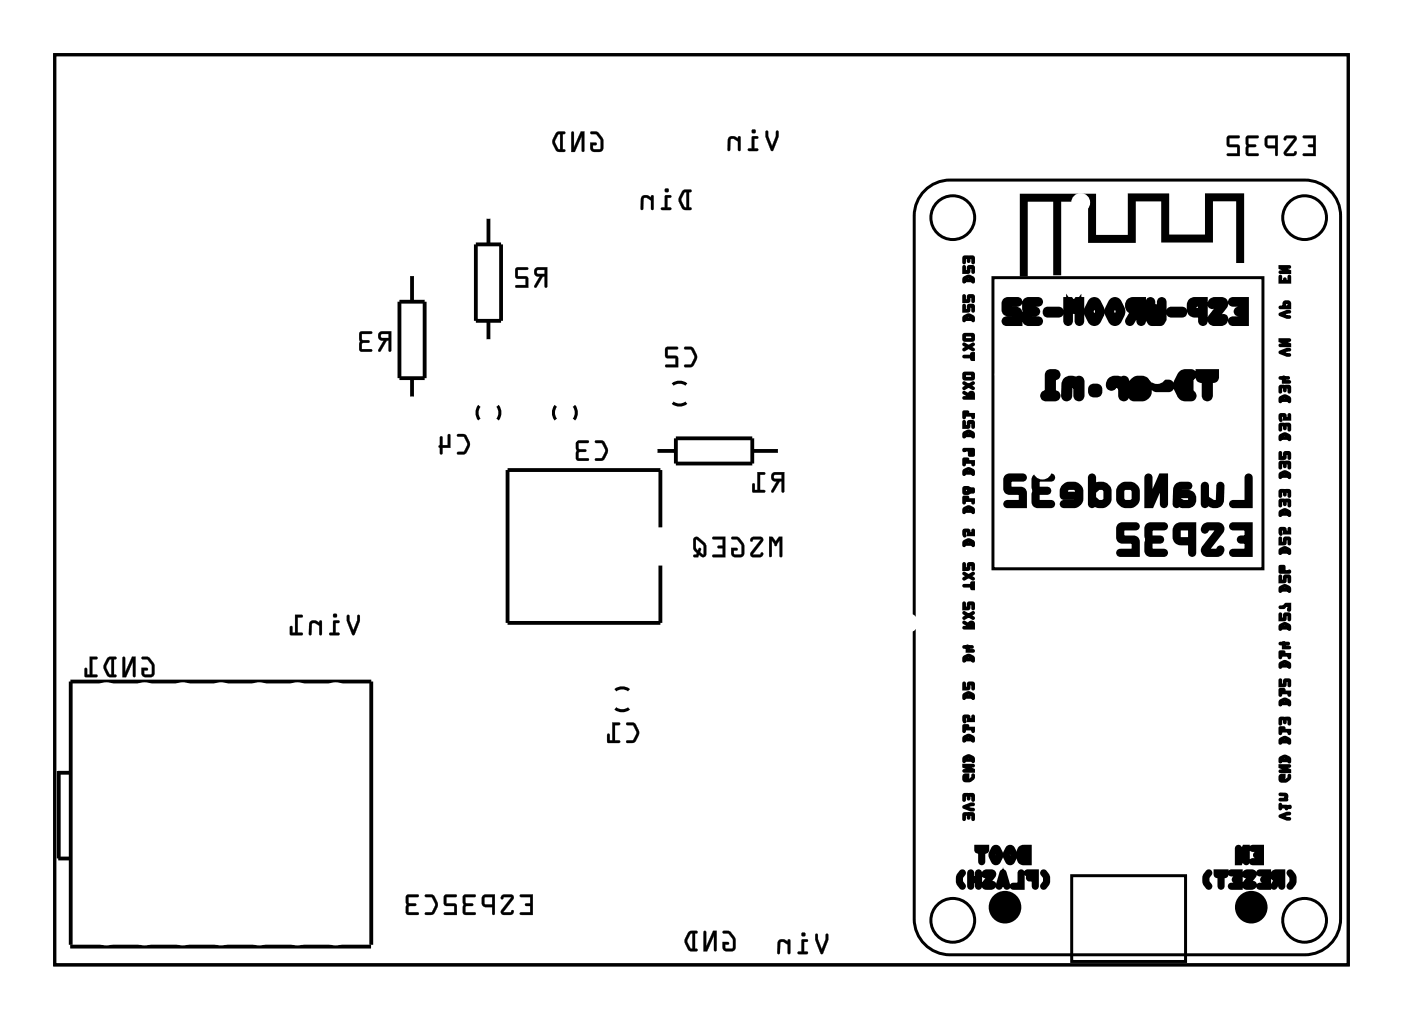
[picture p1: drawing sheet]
<svg xmlns="http://www.w3.org/2000/svg" width="93mm" height="68mm" viewBox="0 0 93 68" stroke-linecap="round" stroke-linejoin="round" font-family="sans-serif">
<g fill="none" stroke="#000" stroke-width=".2">
<path d="M3.6 3.6h86v60.5h-86zM61.7 12.5l.9-.5h.6h23.5a2.38 2.38 0 0 1 2.4 2.4v46.7a2.38 2.38 0 0 1-2.4 2.4h-23.5a2.38 2.38 0 0 1-2.4-2.4v-46.7a2.38 2.38 0 0 1 .9-1.9zM66 18.5h18v19.3h-18zM31.9 27a.73 .73 0 0 0 0 .9M33.1 27a.73 .73 0 0 1 0 .9M36.9 27a.73 .73 0 0 0 0 .9M38.2 27a.73 .73 0 0 1 0 .9M45.6 25.6a.73 .73 0 0 0-.9 0M45.6 26.8a.73 .73 0 0 1-.9 0M41.8 45.9a.73 .73 0 0 0-.9 0M41.8 47.1a.73 .73 0 0 1-.9 0M71.2 58.2h7.6v5.7h-7.6z"/>
<circle cx="63.3" cy="14.5" r="1.46"/>
<circle cx="86.7" cy="14.5" r="1.46"/>
<circle cx="63.3" cy="61.2" r="1.46"/>
<circle cx="86.7" cy="61.2" r="1.46"/>
</g>
<g fill="#000">
<path d="M67.8 12.9h5.1v2.7h2.1v-2.7h2.7v2.7h2.4v-2.7h2.6v4.6h-.5v-4.1h-1.6v2.7h-3.4v-2.7h-1.7v2.7h-3.2v-2.7h-1.8v4.9h-.5v-4.9h-1.7v5h-.5z"/>
<path d="M35.6 17.8a.32 .32 0 0 0-.1 .4 .32 .32 0 0 0 .4 .2l-.4 .7h.1l.5-.7h.1v.6l.1 .1 .1-1.3zM35.7 18l.5-.1v.3h-.5zM34.3 17.8v.6l.1 .1h.5v.4h-.6v.2h.8v-.7h-.7v-.5h.6l.1-.1z"/>
<path d="M35.6 17.8a.32 .32 0 0 0-.1 .4 .32 .32 0 0 0 .4 .2l-.4 .6a.1 .1 0 0 0 0 .1 .1 .1 0 0 0 .2 0l.4-.7h.1v.6a.1 .1 0 0 0 .1 .1 .1 .1 0 0 0 .1-.1v-1.2h-.6zM35.6 17.8h.8l-.1 1.3-.1-.1v-.6h-.1l-.4 .7h-.2l.4-.7a.31 .31 0 0 1-.4-.2 .31 .31 0 0 1 .1-.4zM35.7 18l.5-.1v.3h-.5zM35.7 18v.2h.5v-.3zM34.3 17.8v.7h.6v.4h-.6a.1 .1 0 0 0-.1 .1 .1 .1 0 0 0 .1 .1h.8v-.7h-.7v-.5h.6a.1 .1 0 0 0 .1 0 .1 .1 0 0 0-.1-.1zM34.3 17.8h.8l-.1 .1h-.6v.5h.7v.7h-.8v-.1h.6v-.5h-.5l-.1-.1z"/>
<path d="M39.3 8.8v.1h.4l.2 .5v.4l-.1 .1h-.4v-.2l.2-.1v-.1h-.4l.1 .5 .2 .1h.4l.2-.3a.92 .92 0 0 0-.5-1.1zM38 8.8v1.3h.2l.5-1v.9l.1 .1v-1.4h-.2l-.4 1.1v-1zM37 8.8a.81 .81 0 0 0 0 1.2l.5 .1 .1-.1-.2-.1v-1h.2v-.1l-.4-.1zM37.1 8.9h.1v1h-.1l-.2-.5z"/>
<path d="M39.3 8.8v.1h.3l.3 .4v.6h-.5v-.2h.2a.1 .1 0 0 0 .1-.1 .1 .1 0 0 0-.1-.1h-.4l.1 .5 .2 .1 .5-.1 .1-.2-.1-.7-.3-.3zM39.3 8.8l.3-.1 .2 .1a.9 .9 0 0 1 .1 1.3h-.5l-.1-.2-.1-.4h.5l-.1 .1h-.2l.1 .3h.3l.1-.1v-.6l-.3-.3h-.3zM38 8.8v1.3h.2l.5-1v.9a.1 .1 0 0 0 .1 .1 .1 .1 0 0 0 .1-.1v-1.3h-.3l-.4 1.1v-1zM38 8.8h.1l.1 1 .4-1.1h.2v1.4l-.1-.1v-1l-.5 1.1h-.2zM37 8.8l-.3 .5v.3l.3 .5h.5a.1 .1 0 0 0 .1-.1 .1 .1 0 0 0-.1-.1h-.1v-1h.1a.1 .1 0 0 0 .1-.1 .1 .1 0 0 0-.1-.1zM37 8.8l.2-.1 .4 .1-.1 .1h-.1v1l.2 .1-.1 .1h-.5l-.2-.5v-.4zM37.1 8.9h.1v1h-.1l-.2-.5zM37.1 8.9l-.2 .5 .2 .5h.1v-1z"/>
<path d="M45.4 12.7a.81 .81 0 0 0 0 1.2l.5 .1 .1-.1-.2-.1v-1l.2-.1-.4-.1zM45.5 12.8h.1v1l-.1-.1-.2-.4zM44.2 13v.8h-.2l-.1 .1 .7 .1v-.2h-.2v-.7h.2v-.1zM44.2 12.7a.15 .15 0 0 0 .3 0 .15 .15 0 0 0-.3 0zM42.7 13l-.1 .2v.7h.2v-.7l.1-.1 .4 .2v.6h.1v-.9h-.1v.1l-.3-.1z"/>
<path d="M45.4 12.7l-.3 .5v.3l.3 .4 .5 .1a.1 .1 0 0 0 .1-.1 .1 .1 0 0 0-.1-.1h-.1v-1h.1a.1 .1 0 0 0 .1-.1 .1 .1 0 0 0-.1-.1zM45.4 12.7l.2-.1 .4 .1-.1 .1h-.1v1h.1v.1h-.5l-.2-.4v-.4zM45.5 12.8h.1v1l-.1-.1-.2-.4zM45.5 12.8l-.2 .5 .2 .4 .1 .1v-1zM44.2 13v.8h-.2a.1 .1 0 0 0-.1 .1 .1 .1 0 0 0 .1 .1h.5a.1 .1 0 0 0 .1-.1 .1 .1 0 0 0-.1-.1h-.1v-.7l.1 .1a.1 .1 0 0 0 .1-.1 .1 .1 0 0 0-.1-.1zM44.2 13h.4v.1h-.2v.7h.2v.1h-.7l.1-.1h.2zM44.2 12.7a.15 .15 0 0 0 .3 0 .15 .15 0 0 0-.3 0zM44.2 12.7a.15 .15 0 0 1 .3 0 .15 .15 0 0 1-.3 0zM42.7 13l-.1 .9a.09 .09 0 0 0 .1 .1 .09 .09 0 0 0 .1-.1v-.7l.2-.1 .3 .2v.6a.1 .1 0 0 0 .1 .1 .1 .1 0 0 0 .1-.1v-.8a.11 .11 0 0 0-.2-.1 .1 .1 0 0 0 0 .1l-.3-.1zM42.7 13.1l.3-.1 .3 .1v-.1h.1v.9h-.1v-.6l-.3-.2-.2 .1-.1 .7h-.1v-.7z"/>
<path d="M50.9 8.7v.4l.3 .9h.2l.4-.9v-.4h-.2v.3l-.3 .7-.2-.7v-.3zM50 9.1v.8h-.2l-.1 .1h.7v-.1h-.3v-.7h.3v-.1zM50 8.7a.14 .14 0 0 0 .2 0 .14 .14 0 0 0-.2 0zM48.5 9.1l-.1 .2v.7h.1l.1-.7v-.1l.5 .2v.6h.1v-.9h-.1v.1l-.4-.2z"/>
<path d="M50.9 8.7v.4l.4 1 .5-1v-.3a.1 .1 0 0 0-.1-.1 .1 .1 0 0 0-.1 .1v.2l-.3 .7-.2-.7v-.3zM50.9 8.7h.1l.1 .3 .2 .7 .3-.7v-.3h.1l.1 .4-.4 .9h-.2l-.3-.9zM50 9.1v.8h-.2a.1 .1 0 0 0-.1 .1 .1 .1 0 0 0 .1 .1h.5a.1 .1 0 0 0 .1-.1 .1 .1 0 0 0-.1-.1h-.2v-.7h.2a.1 .1 0 0 0 .1-.1 .1 .1 0 0 0-.1-.1zM50 9.1h.4v.1h-.3v.7h.3v.1h-.7l.1-.1h.2zM50 8.7a.15 .15 0 0 0 .2 0 .15 .15 0 0 0-.2 0zM50 8.7a.13 .13 0 0 1 .2 0 .13 .13 0 0 1-.2 0zM48.5 9.1l-.1 .9a.09 .09 0 0 0 0 .1 .09 .09 0 0 0 .1-.1l.1-.7 .2-.1 .3 .2-.1 .6a.1 .1 0 0 0 .1 .1 .1 .1 0 0 0 .1-.1v-.9a.1 .1 0 0 0-.1-.1 .1 .1 0 0 0 0 .2l-.4-.2zM48.5 9.1h.2l.4 .1v-.1h.1v.9h-.1v-.6l-.3-.2-.2 .1-.1 .7h-.1v-.7z"/>
<path d="M64.1 18.5v.3v-.1h.5l.1 .1v-.3a.4 .4 0 0 0-.6-.1zM64.1 18.5l.3-.1 .2 .2zM64.1 17.7l-.1 .4h.4v-.3h.2v.3h.1v-.4h-.3l-.1 .3h-.2v-.3zM64.1 17.1v.4v-.4l.2 .1 .1 .2v-.2l.2-.1v.4h.1v-.4z"/>
<path d="M64 18.4v.3a.13 .13 0 0 0 .1 .1 .13 .13 0 0 0 .1-.1l-.1 .1h.5v-.1a.1 .1 0 0 0 0 .1 .1 .1 0 0 0 .2 0v-.3l-.1-.1-.3-.1-.3 .1zM64.3 18.4h.2h-.1l.2 .1 .1 .2v-.1h-.6v.1v-.2l.2-.1zM64.1 18.5l.1 .1v-.1v.1l.2-.2v.1l.2 .1v-.1zM64.1 18.5v.2h.6v-.2h-.1h.1l-.3-.2-.3 .2h.1zM64 17.6v.6h.5v-.4h-.1v.1h.2v-.1v.3a.12 .12 0 0 0 .1 .1 .12 .12 0 0 0 .1-.1v-.4l-.1-.1-.4 .1v.3h-.2h.1v-.3zM64.1 17.7v.4h.3v-.3h.3v.3v-.4h-.3v.3l-.4 .1h.1v-.4zM64 17v.4a.12 .12 0 0 0 .1 .2 .12 .12 0 0 0 .1-.2v-.3h-.1v.1h.2v.2a.12 .12 0 0 0 .1 .1 .12 .12 0 0 0 .1-.1v-.2h.1v-.1v.3a.12 .12 0 0 0 .1 .2 .12 .12 0 0 0 .1-.2v-.3l-.1-.1h-.3h-.1l.1 .1v-.1h-.1zM64.1 17.1v.3v-.3l.3 .1 .2-.1 .1 .3v-.3h-.3v.3v-.3z"/>
<path d="M85.1 18.3v.5h.7l-.1-.5v.4h-.2l-.1-.2v.2h-.2v-.3zM85.1 17.7v.1l.5 .2h-.5v.1h.7v-.1l-.6-.2h.5v-.1z"/>
<path d="M85 18.3v.6h.8v-.5a.12 .12 0 0 0-.1-.1 .12 .12 0 0 0-.1 .1v.3h.1v-.1h-.2v.1v-.1a.12 .12 0 0 0-.1-.2 .12 .12 0 0 0-.1 .2v.1h.1v-.1h-.2v.1v-.4zM85.1 18.4v.4h.3v-.2v.2h.3v-.4v.4h.1v-.1h-.7v.1v-.4zM85 17.6v.3l.6 .2v-.1h-.5a.12 .12 0 0 0-.1 .1 .12 .12 0 0 0 .1 .1h.7v-.2l-.5-.3-.1 .1v.1h.5a.12 .12 0 0 0 .1-.2 .12 .12 0 0 0-.1-.1zM85.1 17.7v.1h.6v-.1h-.5v.2l.5 .2 .1-.1h-.1v.1h.1h-.7h.5v-.1l-.5-.3v.1v-.1z"/>
<path d="M86.6 9l.1 .2h.6v.4h-.3l-.1 .1 .1 .1h.3v.4h-.6l-.1 .1 .9 .1v-1.4zM85.4 9.1l-.1 .1 .1 .1 .2-.1h.4l-.6 .8v.2l.1 .2h.6l.1-.2v-.1l-.2 .1h-.5l.7-.9v-.2l-.2-.1zM84.2 9.1l-.1 .2v.4l.1 .1 .6 .1v.4l.1 .1v-1.4zM84.3 9.2h.5v.5l-.5-.1zM82.9 9.1l-.1 1.2 .2 .1h.6v-.2h-.6v-.4h.5v-.1v-.1h-.5v-.4h.6l.1-.1zM81.6 9.1v.6l.1 .1h.5v.4h-.6v.1l.8 .1v-.7l-.7-.1v-.4h.6l.1-.1z"/>
<path d="M86.6 9v.2h.7v.4h-.3a.1 .1 0 0 0-.1 .1 .1 .1 0 0 0 .1 .1h.3v.4h-.6a.1 .1 0 0 0-.1 .1 .1 .1 0 0 0 .1 .1h.8v-1.4zM86.6 9h.9v1.4l-.9-.1 .1-.1h.6v-.4h-.3v-.1v-.1h.3v-.4h-.6zM85.4 9.1l-.1 .1a.13 .13 0 0 0 .2 .1 .13 .13 0 0 0 .1-.1h.4l-.6 .8a.21 .21 0 0 0-.1 .3 .21 .21 0 0 0 .2 .1h.6l.1-.3a.13 .13 0 0 0-.1 0 .13 .13 0 0 0-.1 .1h-.5l.7-.9a.21 .21 0 0 0-.2-.3zM85.4 9.1l.6-.1a.2 .2 0 0 1 .2 .3l-.7 .9h.5l.1-.1v.2h-.6l-.1-.2 .6-.9h-.4l-.2 .1zM84.1 9.1v.2v.4l.1 .1 .6 .1v.4a.1 .1 0 0 0 .1 .1 .1 .1 0 0 0 .1-.1v-1.3h-.7zM84.2 9.1l.7-.1v1.4l-.1-.1v-.5h-.6l-.1-.1zM84.3 9.2h.5v.5l-.5-.1zM84.3 9.2v.5h.5v-.5zM82.9 9.1l-.1 1.2 .2 .1h.6a.1 .1 0 0 0 .1-.1 .1 .1 0 0 0-.1-.1h-.6v-.4h.4a.1 .1 0 0 0 .1-.1 .1 .1 0 0 0-.1-.1h-.4v-.4h.6a.1 .1 0 0 0 .1-.1 .1 .1 0 0 0-.1-.1zM82.9 9.1h.8l-.1 .1h-.6v.4h.5v.1v.1h-.5v.4h.6v.2h-.6l-.2-.1zM81.6 9.1v.6l.6 .1v.4h-.6a.1 .1 0 0 0-.1 .1 .1 .1 0 0 0 .1 .1h.8v-.8h-.7v-.4h.6a.1 .1 0 0 0 .1-.1 .1 .1 0 0 0-.1-.1zM81.6 9.1h.8l-.1 .1h-.6v.4l.7 .1v.7l-.8-.1v-.1h.7v-.4h-.6l-.1-.1z"/>
<path d="M3.6 3.6v60.5h86v-60.5zM3.6 3.6h86v60.5h-86z"/>
<path d="M25.2 22.1a.32 .32 0 0 0 0 .4 .32 .32 0 0 0 .3 .1l-.4 .7 .2 .1 .4-.8h.1v.7l.2 .1v-1.4zM25.3 22.2h.5v.3h-.4zM23.9 22.1v1.2l.2 .1h.6v-.2h-.6v-.4h.4l.1-.1-.1-.1h-.4v-.4h.6v-.1z"/>
<path d="M25.2 22.1a.32 .32 0 0 0-.1 .4 .32 .32 0 0 0 .4 .1l-.4 .6a.11 .11 0 0 0 .1 .2 .1 .1 0 0 0 .1-.1l.4-.7h.1v.7a.1 .1 0 0 0 .1 .1 .1 .1 0 0 0 .1-.1v-1.3h-.6zM25.2 22.1l.8-.1v1.4l-.2-.1v-.7h-.1l-.4 .7h-.1l.3-.7a.31 .31 0 0 1-.3-.1 .31 .31 0 0 1 0-.4zM25.3 22.2h.5v.3h-.4zM25.3 22.2l.1 .3h.4v-.3zM23.9 22.1v1.2l.2 .1h.6a.1 .1 0 0 0 .1-.1 .1 .1 0 0 0-.1-.1h-.6v-.4h.4a.1 .1 0 0 0 .1-.1 .1 .1 0 0 0-.1-.1h-.4v-.4h.6a.1 .1 0 0 0 .1-.1 .1 .1 0 0 0-.1-.1zM23.9 22.1h.8v.1h-.7l.1 .4h.4l.1 .1-.1 .1h-.4l-.1 .4h.7v.2h-.6l-.2-.1z"/>
<path d="M30.4 28.9v.1h.4l.3 .5-.3 .5h-.4v.2h.1a.6 .6 0 0 0 .7-.6v-.3l-.2-.4-.2-.1zM29.3 29l-.1 .6v.1l.1 .5h.1v-.4h.5v-.9h-.1v.7h-.4v-.5z"/>
<path d="M30.4 28.9v.1h.4l.3 .5-.3 .5h-.3a.1 .1 0 0 0-.1 .1 .1 .1 0 0 0 .1 .1l.5-.1 .3-.6-.4-.6zM30.4 28.9h.5l.3 .4a.83 .83 0 0 1-.3 .9h-.4l-.1-.1v-.1h.4l.3-.4v-.2l-.3-.4h-.4zM29.3 29l-.1 .6a.09 .09 0 0 0-.1 .1 .09 .09 0 0 0 .1 .1v.3a.1 .1 0 0 0 .1 .1 .1 .1 0 0 0 .1-.1v-.3h.5v-.9a.1 .1 0 0 0 0-.1 .1 .1 0 0 0-.1 .1v.7h-.4v-.6zM29.3 29l.1 .1v.5h.4v-.7h.1v.9h-.5v.3l-.1 .1-.1-.5 .1-.1z"/>
<path d="M39.6 29.3v.1l.4 .1 .2 .5-.2 .4-.4 .1v.1a.6 .6 0 0 0 .8-.6v-.2l-.2-.4-.2-.1zM38.3 29.3v1.2l.2 .1h.6v-.1h-.6v-.4l.4-.1h.1l-.1-.1-.4-.1v-.4h.6v-.1z"/>
<path d="M39.6 29.3v.1l.4 .1 .2 .5-.2 .4h-.4a.1 .1 0 0 0-.1 .1 .1 .1 0 0 0 .1 .1h.6l.2-.6-.3-.7zM39.6 29.3h.5l.3 .5a.83 .83 0 0 1-.4 .8h-.4v-.1h.4l.2-.4v-.3l-.2-.3-.4-.1zM38.3 29.3v1.2l.2 .1h.6a.1 .1 0 0 0 .1-.1 .1 .1 0 0 0-.1-.1l-.6 .1v-.4l.4-.1a.1 .1 0 0 0 .1 0 .1 .1 0 0 0-.1-.1l-.4-.1v-.4l.6 .1a.1 .1 0 0 0 .1-.1 .1 .1 0 0 0-.1-.1zM38.3 29.3h.8v.1h-.6v.4l.4 .1 .1 .1h-.1l-.4 .1v.4h.6v.1h-.6l-.2-.1z"/>
<path d="M45.5 23.1v.1h.4l.3 .5-.3 .5h-.4v.2h.1a.6 .6 0 0 0 .7-.6v-.2l-.2-.5-.2-.1zM44.3 23.1l-.1 .6 .2 .1h.5v.4h-.6l-.1 .2h.9l-.1-.7-.6-.1v-.4h.6l.1-.1z"/>
<path d="M45.5 23.1v.1h.4l.3 .5-.3 .5h-.3a.1 .1 0 0 0-.1 .1 .1 .1 0 0 0 .1 .1l.5-.1 .3-.6-.4-.6zM45.5 23.1h.5l.3 .5a.83 .83 0 0 1-.3 .8h-.4l-.1-.1v-.1h.4l.3-.4v-.2l-.3-.4h-.4zM44.3 23.1v.7h.6v.4h-.6a.1 .1 0 0 0-.1 .1 .1 .1 0 0 0 .1 .1h.8l-.1-.7-.6-.1v-.4h.6a.1 .1 0 0 0 .1-.1 .1 .1 0 0 0-.1-.1zM44.3 23.1h.8l-.1 .1h-.6v.5h.6l.1 .7h-.9l.1-.2h.6v-.4h-.5l-.2-.1z"/>
<path d="M51.1 35.7l.1 1.3h.1v-1.1l.2 .3a.1 .1 0 0 0 .1 .1 .1 .1 0 0 0 .1-.1l.1-.3v1.1h.1l.1-1.3h-.2l-.2 .3-.2-.3zM49.9 35.7v.2v.1l.2-.1h.5l-.7 .8v.2l.2 .1h.5l.1-.1v-.2l-.2 .2-.5-.1 .7-.8v-.2l-.2-.1zM48.6 35.7l.1 .1 .3 .1 .3 .4v.5l-.1 .1-.4-.1v-.2h.2v-.2h-.4l.1 .6h.2h.4l.2-.2a.92 .92 0 0 0-.5-1.1zM47.4 35.7v.1l.6 .1v.4h-.3v.1h.3v.5h-.6v.1h.8v-1.3zM46.1 35.7v.8l.2 .3-.2 .2h.3l.1-.1 .2 .1 .2-.1a.91 .91 0 0 0-.6-1.2zM46.3 35.9l.5 .4v.6l-.3-.2 .1-.2a.11 .11 0 0 0-.1-.1 .11 .11 0 0 0-.1 .2l-.1-.2z"/>
<path d="M51.1 35.7v1.3a.1 .1 0 0 0 .1 0 .1 .1 0 0 0 .1 0v-1.1l.2 .3a.1 .1 0 0 0 .1 .1 .1 .1 0 0 0 .1-.1l.1-.3v1.1a.1 .1 0 0 0 .1 0 .1 .1 0 0 0 .1 0v-1.3h-.2l-.2 .3-.2-.3zM51.1 35.7h.3l.2 .3 .2-.3h.2l-.1 1.3h-.1v-1.1l-.2 .4-.3-.4v1.1h-.2zM49.9 35.7v.2a.13 .13 0 0 0 .1 .1 .13 .13 0 0 0 .1-.1h.5l-.7 .8a.21 .21 0 0 0 0 .2 .21 .21 0 0 0 .2 .1h.5l.1-.2a.13 .13 0 0 0-.1-.1 .13 .13 0 0 0-.1 .2l-.5-.1 .7-.8a.21 .21 0 0 0-.2-.3zM49.9 35.8l.6-.1a.2 .2 0 0 1 .2 .3l-.7 .8 .5 .1 .2-.2v.3h-.7l-.1-.2 .7-.9-.5-.1-.2 .2zM48.6 35.7v.1l.4 .1 .3 .3v.6h-.5v-.2h.2a.1 .1 0 0 0 .1-.1 .1 .1 0 0 0-.1-.1h-.4l.1 .6h.2h.5l.1-.2-.1-.7-.3-.4zM48.6 35.7h.4l.2 .1a.9 .9 0 0 1 .1 1.2h-.5l-.2-.1v-.5l.4 .1v.1h-.2v.3h.4l.1-.1v-.6l-.3-.3-.3-.1zM47.4 35.7v.2h.6v.4h-.2a.1 .1 0 0 0-.1 .1 .1 .1 0 0 0 .1 .1l.2-.1v.5h-.6a.1 .1 0 0 0-.1 .1 .1 .1 0 0 0 .1 0h.8v-1.3zM47.4 35.7h.8v1.3h-.8v-.1h.6v-.5h-.3v-.1h.3v-.5h-.6zM46.1 35.7v.8l.2 .3v.1h-.1a.1 .1 0 0 0-.1 .1 .1 .1 0 0 0 .1 0h.2l.1-.1 .2 .1h.2a.92 .92 0 0 0-.5-1.3h-.1zM46.2 35.7h.2l.4 .4a.97 .97 0 0 1 .1 .8l-.2 .1-.2-.1-.1 .1h-.3l.2-.2-.2-.3zM46.3 35.9l.5 .4-.1 .6-.2-.2 .1-.2a.11 .11 0 0 0-.1-.1 .11 .11 0 0 0-.1 .2l-.1-.2zM46.3 35.9l-.1 .5a.14 .14 0 0 0 .1 .2 .14 .14 0 0 0 .2-.2l.1 .1-.1 .2 .3 .2v-.6z"/>
<path d="M51.3 31.5a.32 .32 0 0 0 0 .3 .32 .32 0 0 0 .3 .2l-.3 .7h.1l.4-.7h.2v.7h.1v-1.3zM51.5 31.6h.5v.2h-.5zM50.4 31.4v1.2h-.2v-.4l-.1-.1-.1 .6h.8v-.1h-.3v-1h.3l.1-.2z"/>
<path d="M51.3 31.5a.32 .32 0 0 0 0 .3 .32 .32 0 0 0 .3 .2l-.3 .6a.1 .1 0 0 0 0 .1 .1 .1 0 0 0 .1 0l.4-.7h.2l-.1 .7a.1 .1 0 0 0 .1 .1 .1 .1 0 0 0 .1-.1v-1.3h-.6zM51.3 31.5l.8-.1v1.3h-.1v-.7h-.2l-.4 .7h-.1l.3-.7a.31 .31 0 0 1-.3-.2 .31 .31 0 0 1 0-.3zM51.5 31.6h.5v.2h-.5zM51.5 31.6v.2h.5v-.2zM50.3 31.4l.1 1.2h-.2v-.4a.1 .1 0 0 0-.1-.1 .1 .1 0 0 0-.1 .1v.5l.8 .1a.1 .1 0 0 0 .1-.1 .1 .1 0 0 0-.1-.1h-.3v-1h.3a.1 .1 0 0 0 .1-.1 .1 .1 0 0 0-.1-.1zM50.4 31.4h.5l-.1 .1-.3 .1v1h.3v.1h-.8l.1-.6 .1 .1v.4h.2z"/>
<path d="M64.1 21v.3h.5h.1v-.2a.4 .4 0 0 0-.6-.1zM64.1 21.1l.3-.1 .2 .2zM64.1 20.3l-.1 .4h.4v-.3h.2v.3h.1v-.4h-.3l-.1 .3h-.2v-.3zM64.1 19.6l-.1 .5 .4-.1v-.3h.2v.3h.1v-.4l-.3 .1-.1 .3h-.2v-.3z"/>
<path d="M64 21v.3a.13 .13 0 0 0 .1 .1 .13 .13 0 0 0 .1-.1h-.1h.5a.1 .1 0 0 0 0 .1 .1 .1 0 0 0 .2 0v-.3l-.1-.2v.1v-.1l-.3-.1-.3 .1v.1zM64.3 20.9v.1l.2-.1-.1 .1 .2 .1 .1 .2v-.1h-.6v.1v-.2l.2-.1zM64.1 21.1l.1 .1v-.1v.1l.2-.2v.1l.2 .1v-.1zM64.1 21v.2h.6v-.1h-.1l.1-.1-.3-.1-.3 .1 .1 .1zM64 20.2v.6l.5-.1v-.3h-.1h.2v.3a.12 .12 0 0 0 .1 .1 .12 .12 0 0 0 .1-.1v-.4l-.1-.1h-.4v.4v-.1h-.2v.1h.1v-.3zM64.1 20.3v.4h.3v-.4l.3 .1v.3v-.4h-.3v.3h-.4v.1h.1v-.4zM64 19.6v.5h.5v-.4h-.1v.1h.2v-.1v.3a.12 .12 0 0 0 .1 .1 .12 .12 0 0 0 .1-.1v-.3l-.1-.1h-.4v.4v-.1h-.2v.1h.1v-.4zM64.1 19.7v.4h.3v-.4h.3v.3v-.4h-.3v.4h-.4v.1h.1v-.4z"/>
<path d="M64.1 26.1l.3 .2-.3 .1v.1h.6v-.3a.16 .16 0 0 0-.1-.1 .16 .16 0 0 0-.2 .1zM64.5 26.2h.1v.2h-.1zM64.1 25.4l.2 .2-.2 .2v.1l.3-.2 .3 .1-.2-.2 .2-.1v-.1l-.3 .2zM64.1 24.8v.4h.6v-.4zM64.1 24.9h.5v.2h-.5z"/>
<path d="M64 26v.2l.4 .2v-.1h-.3a.12 .12 0 0 0-.1 .1 .12 .12 0 0 0 .1 .2h.7v-.4a.24 .24 0 0 0-.2-.2 .24 .24 0 0 0-.3 .2h.2l-.4-.2zM64.1 26.1l.4 .3v-.2l.1-.1 .1 .4v-.1h-.6v.1h.4v-.2l-.4-.2zM64.6 26.2v.2v-.1h-.1v.1h.1zM64.5 26.1l-.1 .4h.3v-.4zM64 25.4v.1l.3 .2v-.1l-.3 .1a.12 .12 0 0 0 0 .2 .12 .12 0 0 0 .2 0l.2-.1v-.1v.1l.3 .1a.12 .12 0 0 0 .1-.1 .12 .12 0 0 0 0-.1l-.3-.1v.1l.3-.1a.12 .12 0 0 0 0-.2 .12 .12 0 0 0-.2 0l-.2 .1v.1v-.1l-.2-.1zM64.1 25.4v.1l.3 .2 .3-.2v-.1v.1v-.1l-.4 .2 .4 .2v.1v-.1l-.3-.2-.3 .2v.1v-.1l.4-.2-.4-.2v.1zM64 24.7v.4l.1 .2h.5l.2-.1v-.3l-.1-.2zM64.1 24.9h.5l.1 .2h-.6zM64.1 24.9h.5v.2v-.1h-.5v.1h.1v-.2zM64.1 24.8v.4h.6v-.4z"/>
<path d="M64.1 28.8v.3v-.1h.5l.1 .1v-.3a.4 .4 0 0 0-.6-.1zM64.1 28.8l.3-.1 .2 .2zM64.1 28l-.1 .4h.4v-.3h.2v.3h.1v-.4h-.3l-.1 .3h-.2v-.3zM64.1 27.4v.4v-.2h.5v.2h.1v-.3h-.6v-.1h.3z"/>
<path d="M64 28.7v.3a.13 .13 0 0 0 .1 .1 .13 .13 0 0 0 .1-.1l-.1 .1h.5v-.1a.1 .1 0 0 0 0 .1 .1 .1 0 0 0 .2 0v-.3l-.1-.1-.3-.1-.3 .1zM64.3 28.7h.2h-.1l.2 .1 .1 .2v-.1h-.6v.1v-.2l.2-.1zM64.1 28.8l.1 .1v-.1v.1l.2-.2v.1l.2 .1v-.1zM64.1 28.8v.2h.6v-.2h-.1h.1l-.3-.2-.3 .2h.1zM64 27.9v.6h.5v-.4h-.1v.1h.2v-.1v.3a.12 .12 0 0 0 .1 .1 .12 .12 0 0 0 .1-.1v-.4l-.1-.1-.4 .1v.3h-.2h.1v-.3zM64.1 28v.4h.3v-.3h.3v.3v-.4h-.3v.3l-.4 .1h.1v-.4zM64 27.3v.4a.12 .12 0 0 0 .1 .2 .12 .12 0 0 0 .1-.2v-.1h-.1v.1h.5v-.1v.1a.12 .12 0 0 0 .1 .2 .12 .12 0 0 0 .1-.2v-.3h-.7v.1h.1l-.1-.1v.1h.2a.12 .12 0 0 0 .1-.1 .12 .12 0 0 0-.1-.1zM64.1 27.4v.2h.6v-.1v.2v-.2h-.6v.2v-.3h.2z"/>
<path d="M64.1 31.3v.3v-.1h.5l.1 .1v-.3a.4 .4 0 0 0-.6-.1zM64.1 31.3l.3-.1 .2 .2zM64.1 30.5v.4v-.1h.5v.1h.1v-.2h-.6v-.1l.3-.1zM64.1 29.9v.1l.3-.1v.4h.3v-.4zM64.5 29.9h.1v.3h-.1z"/>
<path d="M64 31.2v.3a.13 .13 0 0 0 .1 .1 .13 .13 0 0 0 .1-.1l-.1 .1h.5v-.1a.1 .1 0 0 0 0 .1 .1 .1 0 0 0 .2 0v-.3l-.1-.1-.3-.2-.3 .2zM64.3 31.1v.1l.2-.1-.1 .1 .2 .1 .1 .2v-.1h-.6v.1v-.2l.2-.1zM64.1 31.3l.1 .1v-.1v.1l.2-.2v.1l.2 .1v-.1zM64.1 31.3v.2h.6v-.2h-.1l.1-.1-.3-.1-.3 .1 .1 .1zM64 30.4v.5a.12 .12 0 0 0 .1 .1 .12 .12 0 0 0 .1-.1v-.1h-.1h.5v.1a.12 .12 0 0 0 .1 .1 .12 .12 0 0 0 .1-.1v-.3h-.7v.1h.1l-.1-.1v.1h.2a.12 .12 0 0 0 .1-.2 .12 .12 0 0 0-.1-.1zM64.1 30.5v.2h.6v.2v-.2h-.6v.2v-.3h.2v-.1zM64 29.8a.13 .13 0 0 0 0 .2 .13 .13 0 0 0 .2-.1l-.1 .1h.3v-.1h-.1l.1 .4h.4v-.5zM64.1 29.9h.6v.3h-.2v-.3zM64.5 29.9v.1h.1v-.1v.3v-.1h-.1v.1h.1v-.3zM64.4 29.9v.4h.3v-.4z"/>
<path d="M64.1 33.8v.3v-.1h.5l.1 .1v-.3a.4 .4 0 0 0-.6 0zM64.1 33.9l.3-.2 .2 .2zM64.1 33v.5v-.2h.5v.1h.1v-.2h-.6v-.1l.3-.1zM64.1 32.4v.4l.6-.1v-.2zM64.1 32.5h.2v.2h-.2zM64.4 32.6h.2h-.2z"/>
<path d="M64 33.7v.4a.13 .13 0 0 0 .1 .1 .13 .13 0 0 0 .1-.2l-.1 .1h.5v-.1a.1 .1 0 0 0 0 .2 .11 .11 0 0 0 .2-.1v-.3l-.1-.1v.1v-.1l-.3-.1-.3 .1v.1zM64.3 33.7v.1l.2-.1-.1 .1h.2l.1 .3v-.2h-.6v.2v-.3h.2zM64.1 33.8l.1 .1 .2-.1 .2 .1v-.1zM64.1 33.8v.2h.6v-.2l-.1 .1 .1-.1-.3-.1-.3 .1 .1 .1zM64 33v.4a.12 .12 0 0 0 .1 .1 .12 .12 0 0 0 .1-.1v-.1h-.1v.1h.5v-.1v.1a.12 .12 0 0 0 .1 .1 .12 .12 0 0 0 .1-.1v-.3h-.7v.1h.1l-.1-.1v.1h.2a.12 .12 0 0 0 .1-.1 .12 .12 0 0 0-.1-.2zM64.1 33v.3h.6v-.1v.2v-.2h-.6v.2v-.3h.2v-.1zM64 32.4v.3l.1 .2h.3l.1-.2h-.1v.1l.4-.1-.1-.3h-.3v.1h.1l-.1-.2zM64.1 32.5h.2h.1h.3v.2h-.6zM64.1 32.5h.2v.2h-.2h.1v-.2zM64.1 32.4v.4h.3v-.4zM64.4 32.6h.2h-.2h.1zM64.4 32.5v.2h.3v-.2z"/>
<path d="M64.1 36v.3v-.1h.5l.1 .1v-.3a.4 .4 0 0 0-.6 0zM64.1 36.1l.3-.2 .2 .2zM64.1 35.2v.4h.1l-.1-.3h.2v.3h.4v-.4l-.1 .3h-.2v-.3z"/>
<path d="M64 35.9v.3a.13 .13 0 0 0 .1 .2 .13 .13 0 0 0 .1-.2l-.1 .1h.5v-.1a.1 .1 0 0 0 0 .2 .11 .11 0 0 0 .2-.1v-.3l-.1-.1v.1v-.1l-.3-.1-.3 .1v.1zM64.3 35.9h.2h-.1l.2 .1 .1 .2v-.1h-.6v.1v-.2l.2-.1zM64.1 36l.1 .1v-.1v.1l.2-.1 .2 .1v-.1zM64.1 36v.2h.6v-.2h-.1h.1l-.3-.1-.3 .1h.1zM64 35.2v.3v.2l.1-.1-.1 .1a.12 .12 0 0 0 .2 0 .12 .12 0 0 0 0-.1l-.1-.1h.1v-.2h-.1v.1h.2v-.1v.3h.5v-.3a.12 .12 0 0 0-.1-.2 .12 .12 0 0 0-.1 .2v.2v-.1h-.2v.1h.1v-.3zM64.1 35.2v.3l.1 .1h-.1h.1l-.1-.3h.3v.3h.3v-.3v.3v-.1h-.4v.1h.1v-.4z"/>
<path d="M64.1 23.7h.5v.2h.1v-.4h-.1v.2zM64.1 22.9l.2 .2-.2 .1v.1l.3-.2 .3 .2-.2-.2 .2-.2v-.1l-.3 .2zM64.1 22.2v.4h.6v-.4zM64.1 22.3h.5v.3h-.5z"/>
<path d="M64 23.6v.1l.1 .1h.5v-.1v.1a.12 .12 0 0 0-.1 .1 .12 .12 0 0 0 .1 .1h.2v-.6h-.2a.12 .12 0 0 0-.1 .1 .12 .12 0 0 0 .1 .1v.1v-.1zM64.1 23.7h.6v-.2h-.1l.1 .1v-.1v.4v-.1l-.1 .1h.1v-.2zM64 22.8v.2l.3 .1v-.1l-.3 .1a.12 .12 0 0 0 0 .2 .12 .12 0 0 0 .2 0l.2-.1v-.1v.1l.3 .2a.12 .12 0 0 0 .1-.1 .12 .12 0 0 0 0-.2l-.3-.1v.1l.3-.1a.12 .12 0 0 0 0-.2 .12 .12 0 0 0-.2 0l-.2 .1v.1v-.1l-.2-.1zM64.1 22.8v.1l.3 .2 .3-.2v-.1v.1l-.4 .2 .4 .2v-.1v.1v-.1l-.3-.2-.3 .2v.1v-.1v.1l.4-.2-.4-.2zM64 22.2v.4l.1 .1h.5l.2-.1v-.3l-.1-.2zM64.1 22.3h.5l.1 .3h-.6zM64.1 22.3v.1h.5v-.1v.3v-.1h-.5v.1h.1v-.3zM64.1 22.2v.4h.6v-.4z"/>
<path d="M64.1 38.9v.1h.5v.1l.1 .1v-.5h-.1v.2zM64.1 38.1l.2 .2-.2 .1v.1l.3-.2 .3 .2-.2-.2 .2-.1v-.1l-.3 .1zM64.1 37.5l-.1 .4h.4v-.4h.2v.4h.1v-.5l-.3 .1-.1 .3h-.2v-.3z"/>
<path d="M64 38.8v.2l.1 .1h.5v-.1v.1v-.1a.12 .12 0 0 0-.1 .1 .12 .12 0 0 0 .1 .1h.2v-.6h-.2a.12 .12 0 0 0-.1 .2 .12 .12 0 0 0 .1 .1v-.1v.1v-.1zM64.1 38.9v.1h.6v-.3h-.1l.1 .1v-.1v.5v-.1h-.1h.1v-.2zM64 38v.2l.3 .2v-.1v-.1l-.3 .2a.12 .12 0 0 0 0 .1 .12 .12 0 0 0 .2 .1l.2-.2v-.1v.1l.3 .2a.12 .12 0 0 0 .1-.1 .12 .12 0 0 0 0-.1l-.3-.2v.1v.1l.3-.2a.12 .12 0 0 0 0-.1 .12 .12 0 0 0-.2-.1l-.2 .2-.2-.2zM64.1 38.1l.3 .2 .3-.2v.1v-.1l-.4 .2 .4 .2v-.1v.1v-.1l-.3-.1-.3 .1v.1v-.1v.1l.4-.2-.4-.2v.1zM64 37.4v.6l.5-.1v-.4h-.1v.1h.2v-.1v.3a.12 .12 0 0 0 .1 .2 .12 .12 0 0 0 .1-.2v-.3l-.1-.1h-.4v.4v-.1h-.2v.1h.1v-.4zM64.1 37.5v.4h.3v-.4h.3v.3v-.4h-.3v.4h-.4v.1h.1v-.4z"/>
<path d="M79.7 24.8v.3a.1 .1 0 0 0 .1 .1 .11 .11 0 0 0 .2-.1v-.1h.2v1.3a.1 .1 0 0 0 .1 .1 .1 .1 0 0 0 .1-.1v-1.3h.2v.1a.1 .1 0 0 0 .1 .1 .1 .1 0 0 0 .1-.1v-.3zM78.6 24.9a.95 .95 0 0 0 0 1.4l.1 .1h.5a.1 .1 0 0 0 .1-.1 .1 .1 0 0 0-.1-.1h-.1v-1.2h.1a.1 .1 0 0 0 .1-.1 .1 .1 0 0 0-.1-.1h-.5zM78.7 25h.2v1.2l-.2-.1-.2-.5zM76.8 25.5v.3h.9a.16 .16 0 0 0 .1-.1 .16 .16 0 0 0-.1-.2zM75.4 25.4l-.1 .2v.3l.8 .1-.2 .2h-.5a.1 .1 0 0 0-.1 .1 .1 .1 0 0 0 .1 .1h.6l.2-.1 .1-.1v-.6a.42 .42 0 0 0-.4-.4l-.3 .1zM75.5 25.5h.5l.1 .1v.2h-.6zM73.9 25.3l-.1 .3a.11 .11 0 0 0 .1 .1 .11 .11 0 0 0 .1-.1l.1-.1 .2-.1 .3 .3v.6a.1 .1 0 0 0 .1 .1 .1 .1 0 0 0 .1-.1v-1a.1 .1 0 0 0-.1-.1 .1 .1 0 0 0-.1 .1v.2l-.3-.3zM72.6 25.8v.3h.4v-.3zM70.9 25.3l-.1 .2v.8a.1 .1 0 0 0 .1 .1 .1 .1 0 0 0 .1-.1v-.8l.1-.1 .5 .3v.6a.1 .1 0 0 0 .1 .1 .1 .1 0 0 0 .1-.1v-1a.1 .1 0 0 0-.1-.1 .1 .1 0 0 0-.1 .1v.1l-.3-.2zM69.8 24.8l-.1 1.4h-.2a.1 .1 0 0 0-.1 .1 .1 .1 0 0 0 .1 .1h.6a.1 .1 0 0 0 .1-.1 .1 .1 0 0 0-.1-.1h-.2v-1.2h.2a.1 .1 0 0 0 .1-.1 .1 .1 0 0 0-.1-.1z"/>
<path d="M79.5 24.5v.3a.48 .48 0 0 0 .3 .7l.3-.2 .1-.3h-.2v.3h.2v-.3h-.3v1.3a.37 .37 0 0 0 .4 .4 .37 .37 0 0 0 .3-.4v-1.3h-.2v.3h.2v-.3h-.3a.37 .37 0 0 0 .3 .5 .37 .37 0 0 0 .4-.4v-.6zM79.7 24.7v.4a.16 .16 0 0 1 .1-.2 .16 .16 0 0 1 .2 .2v-.3h-.3v.3h1.1v-.3h-.3v.3a.16 .16 0 0 1 .2-.2 .16 .16 0 0 1 .1 .2v-.4h-.7v1.6a.16 .16 0 0 1 .2-.2 .16 .16 0 0 1 .1 .2v-1.6zM78.4 24.7l-.1 .2 .2 .1-.2-.1-.3 .7 .3 .8 .2-.2-.2 .1a.92 .92 0 0 0 1.1 .3 .38 .38 0 0 0 .1-.5 .38 .38 0 0 0-.4-.2v.3h.2v-1.2h-.2v.3a.38 .38 0 0 0 .4-.3 .38 .38 0 0 0-.3-.5 .84 .84 0 0 0-.8 .2zM78.8 24.7v1.8h.4a.16 .16 0 0 1-.2-.2 .16 .16 0 0 1 .2-.2h-.4l-.3-.4-.2 .1 .2-.1v-.2l-.2-.1 .2 .1 .3-.4h.4a.16 .16 0 0 1-.2-.2 .16 .16 0 0 1 .2-.2zM78.6 25v1.2h.3v-.3h-.1l.1 .1-.2 .1 .2-.1-.2-.4-.2 .1 .2-.1-.2-.1 .2 .1 .2-.4-.1 .1h.1v-.3zM78.5 24.9v.1l.2 .1-.2-.2-.3 .6v.3l.3 .5 .2-.2-.2 .2 .1 .1 .5 .1v-1.8l-.4 .1zM76.6 25.3l-.1 .4a.37 .37 0 0 0 .4 .4h.8a.42 .42 0 0 0 .4-.4 .42 .42 0 0 0-.4-.5h-.8zM76.9 25.5l.1 .2v-.1l-.1 .2h.8l-.2-.2v.1l.2-.2zM75.2 25.2l.2 .2-.2-.2a.72 .72 0 0 0 0 1h.9v-.2h-.3l.1-.1h-.5a.37 .37 0 0 0-.4 .4 .37 .37 0 0 0 .4 .4h.6l.3-.2-.1-.2 .2 .2 .1-.2 .1-.7-.1-.2-.2-.3-.2 .2 .2-.2-.2-.1h-.6zM75.4 25.7l.1 .2v-.3l.1-.1h.3l.1 .1v.5h-.6a.16 .16 0 0 1 .1 .2 .16 .16 0 0 1-.1 .2l.6-.1h.1l-.1-.2 .1 .2 .3-.4v-.3zM75.5 25.5v.3h.2v-.2v.1h.2h-.1l.1 .1 .2-.3-.2 .2-.1-.1v.2h.3v-.3zM75.4 25.3l-.2 .2v.5h1.2l-.1-.5-.1-.2a.65 .65 0 0 0-.8 0zM73.7 25.1a.42 .42 0 0 0-.1 .7 .42 .42 0 0 0 .6-.1l.1-.1-.2 .1h.2v-.3l-.2 .3 .3 .2 .2-.2h-.3v.6a.37 .37 0 0 0 .4 .4 .37 .37 0 0 0 .4-.4v-1a.38 .38 0 0 0-.5-.3 .38 .38 0 0 0-.3 .5h.3l.2-.2a.73 .73 0 0 0-1.1-.2zM73.8 25.3l-.1 .3a.16 .16 0 0 1 .2-.2 .16 .16 0 0 1 .1 .2l.1-.1h.2h-.1l.2-.2-.2 .2 .7 .5v-.7a.16 .16 0 0 1-.2 .2 .16 .16 0 0 1-.2-.2v1a.16 .16 0 0 1 .2-.2 .16 .16 0 0 1 .2 .2v-.7l-.5-.4zM72.3 26a.5 .5 0 0 0 1 0 .5 .5 0 0 0-1 0zM72.7 25.9l.2 .1v-.1l-.2 .1h.2l-.2-.1v.1l.2-.1zM70.7 25.1l-.1 .4-.1 .8a.37 .37 0 0 0 .4 .4 .37 .37 0 0 0 .4-.4h-.3h.3v-.7l-.3-.1 .3 .1-.2 .1h.2v-.3l-.2 .3 .4 .2 .1-.2h-.2v.6a.37 .37 0 0 0 .3 .4 .37 .37 0 0 0 .4-.4v-1a.37 .37 0 0 0-.4-.3 .37 .37 0 0 0-.3 .4h.2l.2-.2a.8 .8 0 0 0-1.1-.1zM70.9 25.3l-.1 .2-.1 .8 .1-.1a.16 .16 0 0 1 .2 0 .16 .16 0 0 1 .1 .1h-.3h.3v-.8h-.3h.5l.1-.2-.1 .2 .6 .4v-.6a.16 .16 0 0 1-.2 .2 .16 .16 0 0 1-.1-.2v1a.16 .16 0 0 1 .1-.2 .16 .16 0 0 1 .2 .2v-.6a.71 .71 0 0 0-.6-.5zM69.6 24.6l-.1 .3v1.3h.2v-.3a.39 .39 0 0 0-.5 .3 .39 .39 0 0 0 .3 .5h.6a.39 .39 0 0 0 .4-.5 .39 .39 0 0 0-.6-.3v.3h.3v-1.2h-.3v.3a.39 .39 0 0 0 .6-.3 .39 .39 0 0 0-.4-.5zM69.7 24.7v1.8h.4a.16 .16 0 0 1-.1-.2 .16 .16 0 0 1 .1-.2h-.6a.16 .16 0 0 1 .2 .2 .16 .16 0 0 1-.2 .2h.5v-1.6l-.2 .2h.3a.16 .16 0 0 1-.1-.2 .16 .16 0 0 1 .1-.2z"/>
<path d="M81.9 20v.2h.7v.4h-.3a.1 .1 0 0 0-.1 .1 .1 .1 0 0 0 .1 .1h.3v.5h-.6a.1 .1 0 0 0-.1 .1 .1 .1 0 0 0 .1 0h.8v-1.4zM80.6 20l-.1 .2a.14 .14 0 0 0 .1 .1 .14 .14 0 0 0 .1-.1h.5l-.7 .9v.2l.1 .1h.6h.2v-.2a.13 .13 0 0 0-.1-.1 .13 .13 0 0 0-.1 .2l-.5-.1 .7-.9v-.2l-.2-.1zM79.2 20.1l-.1 .2v.4l.2 .2h.6v.4a.1 .1 0 0 0 .1 .1 .1 .1 0 0 0 .1-.1v-1.3h-.7zM79.3 20.2h.6v.5h-.6zM77.8 20.6v.2v.1h.8l.1-.1-.1-.2zM76.4 20v1.2l.2 .2h.3h.3l.1-.2v-1.1a.1 .1 0 0 0-.1-.1 .1 .1 0 0 0-.1 .1v1.2l-.2-.1v-.7a.1 .1 0 0 0-.1 0v.7l-.2 .1v-1.2zM75.1 20.1a.35 .35 0 0 0-.1 .4 .35 .35 0 0 0 .4 .1l-.4 .7a.1 .1 0 0 0 .1 .1 .1 .1 0 0 0 .1 0l.4-.8h.2v.7a.1 .1 0 0 0 .1 .1 .1 .1 0 0 0 .1-.1v-1.3h-.7zM75.2 20.2h.6v.3l-.5-.1zM73.9 20.1l-.3 .6 .3 .6a.25 .25 0 0 0 .4 0l.3-.5v-.2l-.3-.5-.2-.1zM74.1 20.2l.3 .5-.3 .6-.3-.6zM72.6 20.1l-.3 .6 .2 .6a.25 .25 0 0 0 .5 0l.2-.5v-.2l-.3-.5-.2-.1zM72.7 20.2l.3 .5-.3 .6-.2-.6zM70.9 20v1.3a.1 .1 0 0 0 .1 .1 .1 .1 0 0 0 .1-.1v-1.1l.2 .3a.1 .1 0 0 0 .1 .1 .1 .1 0 0 0 .1-.1l.2-.3v1.1a.1 .1 0 0 0 .1 .1 .1 .1 0 0 0 .1-.1v-1.3h-.3l-.2 .3-.3-.3zM69.6 20.6l-.1 .2 .1 .1h.8l.1-.1-.1-.2zM68.2 20v1.3l.2 .1h.6a.1 .1 0 0 0 .1 0 .1 .1 0 0 0-.1-.1h-.6v-.5h.4a.1 .1 0 0 0 .1-.1 .1 .1 0 0 0-.1-.1h-.4v-.4h.6a.1 .1 0 0 0 .1-.1 .1 .1 0 0 0-.1-.1zM66.9 20v.7l.7 .1v.5h-.7a.1 .1 0 0 0-.1 .1 .1 .1 0 0 0 .1 0h.8v-.7l-.7-.1v-.4h.7a.1 .1 0 0 0 0-.1 .1 .1 0 0 0 0-.1z"/>
<path d="M81.7 19.8a.32 .32 0 0 0 0 .4 .32 .32 0 0 0 .3 .2h.6v-.2h-.2v.4h.2v-.2h-.3a.32 .32 0 0 0-.3 .3 .32 .32 0 0 0 .3 .3h.3v-.2h-.2v.5h.2v-.3h-.6a.32 .32 0 0 0-.4 .4 .32 .32 0 0 0 .4 .3h1v-2h-1zM82 19.9a.13 .13 0 0 1 .1 .2 .13 .13 0 0 1-.1 .1h.8v-.2h-.2v1.4h.2v-.2h-.8a.13 .13 0 0 1 .1 .2 .13 .13 0 0 1-.1 .1h.8v-.9h-.5a.13 .13 0 0 1 .2 .1 .13 .13 0 0 1-.2 .1h.5v-.9zM80.4 19.9a.35 .35 0 0 0-.1 .5 .35 .35 0 0 0 .5 0l.1-.2-.2 .2h.5l-.2-.2h.2l-.1-.1-.7 .9 .1 .1-.1-.1a.44 .44 0 0 0-.1 .4 .44 .44 0 0 0 .4 .3h.5a.4 .4 0 0 0 .5-.4 .4 .4 0 0 0-.5-.4l-.2 .3 .2-.2h-.5l.2 .2h-.2l.2 .2 .7-.9a.44 .44 0 0 0 0-.5 .44 .44 0 0 0-.4-.3h-.5zM80.5 20v.2a.13 .13 0 0 1 .1-.1 .13 .13 0 0 1 .1 .1h.5l.2 .1-.2-.1-.7 .9a.25 .25 0 0 0 .2 .4h.6l.2-.3a.13 .13 0 0 1-.2 .1 .13 .13 0 0 1-.1-.1h-.7h.2l.8-.9-.1-.2-.2-.2zM79 19.9a.75 .75 0 0 0 .4 1.2h.5v-.2h-.3v.4a.32 .32 0 0 0 .4 .4 .32 .32 0 0 0 .3-.4v-1.6a1.64 1.64 0 0 0-1.3 .2zM79.3 20.2h.8v-.2h-.3v1.3a.13 .13 0 0 1 .2-.1 .13 .13 0 0 1 .1 .1v-.6h-.7zM79.5 20.3l-.1 .1h.5v-.2h-.3v.5h.3v-.2h-.5l.1 .1zM79.2 20l-.1 .6a.32 .32 0 0 0 .3 .3h.7v-1a1.21 1.21 0 0 0-.9 .1zM77.6 20.5l-.1 .3a.32 .32 0 0 0 .3 .3h.8a.36 .36 0 0 0 .3-.4 .36 .36 0 0 0-.3-.3h-.8zM77.8 20.7l.2 .1v-.1l-.2 .1h.8l-.1-.1v.1l.1-.1zM76.3 19.8l-.1 .3v1.2a.49 .49 0 0 0 .4 .4 .49 .49 0 0 0 .5-.2l-.2-.1-.2 .1a.5 .5 0 0 0 .5 .2 .5 .5 0 0 0 .3-.4v-1.2a.32 .32 0 0 0-.3-.4 .32 .32 0 0 0-.3 .4v1.1h.2l-.2-.1 .2 .2v-.3h-.1v.3l.2-.2-.1-.1-.2 .2h.3v-.7a.32 .32 0 0 0-.3-.3 .32 .32 0 0 0-.4 .3v.7h.3l-.2-.2-.1 .1 .2 .2v-.3h-.1v.3l.2-.2v-.1l-.2 .2h.2v-1.1a.32 .32 0 0 0-.2-.3 .32 .32 0 0 0-.3 0zM76.3 20.1v1.1a.32 .32 0 0 0 .4 .3 .32 .32 0 0 0 .3-.3v-.7a.13 .13 0 0 1-.1 .2 .14 .14 0 0 1-.2-.2l.1 .8a.31 .31 0 0 0 .3 .2 .31 .31 0 0 0 .3-.3v-1.1a.13 .13 0 0 1-.2 .1 .13 .13 0 0 1-.1-.1v1.1h.2l-.2-.1-.1 .2 .2 .1-.2-.1 .1-.1h-.2l.1 .1-.2-.4-.1 .4 .1-.1h-.2l.1 .1-.2 .1 .2-.1-.1-.2-.2 .1h.2v-1.1a.13 .13 0 0 1-.1 .1 .13 .13 0 0 1-.2-.1zM74.9 19.9a.57 .57 0 0 0-.1 .6 .57 .57 0 0 0 .6 .4v-.3l-.2-.1-.4 .7a.32 .32 0 0 0 .2 .4 .32 .32 0 0 0 .4-.1l.4-.7-.2-.2v.3h.2v-.3h-.3v.7a.32 .32 0 0 0 .4 .4 .32 .32 0 0 0 .3-.4v-1.6a1.62 1.62 0 0 0-1.3 .2zM75.2 20.2h.8v-.2h-.3v1.3a.13 .13 0 0 1 .2-.1 .13 .13 0 0 1 .1 .1v-.9h-.5l-.5 .9 .2 .1-.2-.1a.13 .13 0 0 1 .2-.1 .13 .13 0 0 1 0 .2l-.2-.1 .2 .1 .6-1h-.5zM75.3 20.2l.1 .2v-.1l-.1 .1h.5v-.2h-.3v.3h.3v-.3zM75.1 20l-.1 .4a.33 .33 0 0 0 .3 .3h.7v-.8a1.21 1.21 0 0 0-.9 .1zM73.8 19.9l-.4 .8 .3 .7a.47 .47 0 0 0 .4 .3 .47 .47 0 0 0 .4-.3l.2-.4-.2-.1 .2 .1 .1-.3-.3-.7a.47 .47 0 0 0-.7-.1zM73.9 20.1l.2 .1 .2-.1-.2 .1 .2 .4 .2-.1-.2 .1 .1 .2-.3 .4 .2 .1-.2-.1-.2 .1 .2-.1-.2-.4-.2 .1 .2-.1v-.2l-.2-.1 .2 .1 .2-.4zM74 20.3l.2-.1-.2 .1 .2 .4 .2-.1-.2 .1 .2 .1-.2-.1-.2 .4a.17 .17 0 0 1 .1-.1 .17 .17 0 0 1 .2 .1l-.2 .1 .2-.1-.2-.4-.2 .1 .2-.1-.2-.1 .2 .1 .2-.4a.17 .17 0 0 1-.2 .1 .17 .17 0 0 1-.1-.1zM73.9 20v.1l.2 .1-.2-.1-.3 .6 .3 .6a.28 .28 0 0 0 .2 .2 .28 .28 0 0 0 .3-.2l-.2-.1 .2 .1 .2-.5v-.3l-.2-.4-.2 .1 .2-.1-.1-.1-.2-.1zM72.4 19.9l-.3 .8 .2 .7a.47 .47 0 0 0 .4 .3 .47 .47 0 0 0 .5-.3l.2-.4-.2-.1 .2 .1v-.3l-.2-.7a.47 .47 0 0 0-.8-.1zM72.5 20.1l.2 .1 .3-.1-.2 .1 .2 .4 .2-.1-.2 .1v.2l-.2 .4 .2 .1-.2-.1-.3 .1 .2-.1-.2-.4-.2 .1 .2-.1v-.2l-.2-.1 .2 .1 .2-.4zM72.6 20.3l.2-.1-.2 .1 .2 .4 .2-.1-.2 .1 .2 .1-.2-.1-.2 .4a.17 .17 0 0 1 .1-.1 .17 .17 0 0 1 .2 .1l-.2 .1 .2-.1-.2-.4-.2 .1 .2-.1-.2-.1 .2 .1 .2-.4a.17 .17 0 0 1-.1 .1 .17 .17 0 0 1-.2-.1zM72.5 20v.1l.2 .1-.2-.1-.3 .6 .3 .6a.28 .28 0 0 0 .3 .2 .28 .28 0 0 0 .2-.2l-.2-.1 .2 .1 .2-.5v-.3l-.2-.4-.2 .1 .2-.1-.1-.1-.2-.1zM70.7 19.7v1.6a.32 .32 0 0 0 .3 .4 .32 .32 0 0 0 .3-.4v-1.1h-.2l-.2 .2 .2 .2 .2-.1h-.2a.32 .32 0 0 0 .3 .4 .32 .32 0 0 0 .3-.4h-.2l.2 .1 .1-.2-.1-.2h-.3v1.1a.32 .32 0 0 0 .4 .4 .32 .32 0 0 0 .3-.4v-1.6h-.6l-.3 .5 .2 .1 .2-.1-.3-.5zM70.9 19.5v1.8a.13 .13 0 0 1 .1-.1 .13 .13 0 0 1 .1 .1v-1.3h-.2v.2h.2v-.2l-.1 .1 .4 .6 .4-.6-.2-.1v.2h.3v-.2h-.3v1.3a.13 .13 0 0 1 .2-.1 .13 .13 0 0 1 .1 .1v-1.8l-.6 .9v.1a.13 .13 0 0 1 .1-.1 .13 .13 0 0 1 .1 .1v-.1zM69.4 20.5l-.1 .3a.32 .32 0 0 0 .3 .3h.8a.36 .36 0 0 0 .3-.4 .36 .36 0 0 0-.3-.3h-.8zM69.6 20.7l.2 .1v-.1l-.2 .1h.8l-.1-.1v.1l.1-.1zM68.1 19.9a.89 .89 0 0 0 0 1l.1-.2-.1-.1a.69 .69 0 0 0 .3 1.1h.6a.32 .32 0 0 0 .3-.3 .32 .32 0 0 0-.3-.4h-.6v.3h.2v-.4l-.1 .1h.3a.32 .32 0 0 0 .4-.3 .32 .32 0 0 0-.4-.3h-.3l.1 .1v-.3h-.2v.2h.6a.32 .32 0 0 0 .3-.3 .32 .32 0 0 0-.3-.4h-.6zM68.1 19.9v.6a.32 .32 0 0 0 .4 .3h.3a.13 .13 0 0 1-.1-.1 .13 .13 0 0 1 .1-.1h-.3a.33 .33 0 0 0-.4 .3v.6h.9a.13 .13 0 0 1-.1-.1 .13 .13 0 0 1 .1-.2h-.6v-.3l.2-.2-.2-.2v-.3h.6a.13 .13 0 0 1-.1-.1 .13 .13 0 0 1 .1-.2zM66.7 19.9a.82 .82 0 0 0 .1 1.1h.8v-.2h-.3v.5h.3v-.3h-.7a.32 .32 0 0 0-.3 .4 .32 .32 0 0 0 .3 .3h1.1a1.5 1.5 0 0 0-.2-1.2l-.2-.1h-.6v.2h.2v-.4h-.2v.2h.7a.32 .32 0 0 0 .3-.3 .32 .32 0 0 0-.3-.4h-.7zM66.8 19.9v.9h.7v.6h.2v-.2h-.8a.13 .13 0 0 1 .1 .2 .13 .13 0 0 1-.1 .1h.9v-.9h-.8v-.4h.7a.13 .13 0 0 1-.2-.1 .14 .14 0 0 1 .2-.2z"/>
<path d="M82.9 31.7v1.7h-.9a.13 .13 0 0 0-.2 .1 .13 .13 0 0 0 .2 .1h1.1v-1.9v-.1zM80 32.2v1.3a.13 .13 0 0 0 .1 .1 .13 .13 0 0 0 .1-.1v-.1a.56 .56 0 0 0 .6 .2 .56 .56 0 0 0 .4-.3l.1-1a.13 .13 0 0 0-.2-.1 .13 .13 0 0 0-.1 .1v1l-.3 .1-.5-.3v-.9zM78.2 32.3l-.1 .2v1a.13 .13 0 0 0 .1 .1 .13 .13 0 0 0 .2-.1l.2 .1h.4a.47 .47 0 0 0 .4-.4 .47 .47 0 0 0-.4-.5h-.6l.1-.3h.5a.13 .13 0 0 0 .1-.1 .13 .13 0 0 0-.1-.1h-.5zM78.4 33h.6l.1 .3-.5 .1-.2-.2zM76.3 31.7l-.1 1.9h.4l.6-1.5v1.4a.13 .13 0 0 0 .2 .1 .13 .13 0 0 0 .1-.1v-1.9h-.3l-.7 1.6v-1.5l-.1-.1zM74.5 32.3a1.04 1.04 0 0 0-.2 .9l.1 .2 .3 .2h.5l.3-.1a1.08 1.08 0 0 0 .1-1l-.1-.2a.65 .65 0 0 0-.7-.1zM74.7 32.5l.5-.1 .2 .2v.6l-.2 .1-.4 .1-.2-.2v-.6zM72.5 31.7v1.8a.13 .13 0 0 0 .1 .1 .13 .13 0 0 0 .1-.1l.4 .1h.3l.2-.1a1.1 1.1 0 0 0 .1-1 .61 .61 0 0 0-.8-.3l-.2 .1v-.6zM72.8 32.6l.2-.2 .4 .1 .1 .1-.1 .7-.1 .1h-.3l-.2-.2zM70.7 32.3l-.1 .3v.4l1 .1v.1l-.2 .2h-.7a.13 .13 0 0 0-.1 .1 .13 .13 0 0 0 .1 .1h.8l.2-.1a1.08 1.08 0 0 0 .2-1l-.2-.2a.65 .65 0 0 0-.7-.1zM70.9 32.5l.6-.1 .1 .2v.2h-.8zM68.8 31.7a.94 .94 0 0 0-.1 .8l.1 .1-.1 .1a.94 .94 0 0 0 .1 .9h.2h.9a.13 .13 0 0 0 .1-.1 .13 .13 0 0 0-.1-.1h-.9v-.6h.6a.13 .13 0 0 0 .1-.2 .13 .13 0 0 0-.1-.1h-.6v-.6h.9a.13 .13 0 0 0 .1-.2 .13 .13 0 0 0-.1-.1h-.9zM66.9 31.7l-.1 .2 .1 .8 .2 .1h.8v.6h-.9a.13 .13 0 0 0-.2 .1 .13 .13 0 0 0 .2 .1h1.1v-.8l-.1-.2-.1-.1h-.8v-.6h.9a.13 .13 0 0 0 .1-.2 .13 .13 0 0 0-.1-.1h-.9z"/>
<path d="M81.9 34.9v.2h1v.6h-.4a.13 .13 0 0 0-.1 .2 .13 .13 0 0 0 .1 .1h.4v.6h-.9a.13 .13 0 0 0-.2 .1 .14 .14 0 0 0 .2 .2h1.1v-2zM80.1 35l-.1 .2a.16 .16 0 0 0 .2 .1 .16 .16 0 0 0 .1-.2l.7 .1-1 1.2v.3l.1 .2h.8a.29 .29 0 0 0 .3-.2 .29 .29 0 0 0 0-.3h-.2l-.1 .2h-.7l1-1.3 .1-.2-.1-.2h-.2h-.7zM78.2 35a.82 .82 0 0 0 .1 1.1h.8v.6a.14 .14 0 0 0 .2 .2 .13 .13 0 0 0 .1-.2v-1.8h-.9zM78.4 35.2l.7-.1v.7h-.7zM76.3 34.9a.94 .94 0 0 0-.1 .8l.1 .2-.1 .1a.94 .94 0 0 0 .1 .8l.2 .1h.9a.13 .13 0 0 0 .1-.2 .13 .13 0 0 0-.1-.1h-.9v-.6h.6a.13 .13 0 0 0 .1-.1 .13 .13 0 0 0-.1-.2h-.6v-.6h.9a.13 .13 0 0 0 .1-.1 .13 .13 0 0 0-.1-.1h-.9zM74.4 34.9l-.1 .2 .1 .8 .2 .1h.8v.6h-.9a.13 .13 0 0 0-.2 .1 .14 .14 0 0 0 .2 .2h1.1v-.9v-.2l-.2-.1h-.8v-.6h.9a.13 .13 0 0 0 .1-.1 .13 .13 0 0 0-.1-.1h-.9z"/>
<path d="M82.8 31.6l-.1 .1v1.7h.2v-.2h-.9a.27 .27 0 0 0-.3 .3 .27 .27 0 0 0 .3 .3h1.3v-2.1l-.2-.2zM83 31.7v1.9h.1v-.1h-1.1h1zM79.9 32.1l-.1 .2v1.2a.28 .28 0 0 0 .3 .3 .28 .28 0 0 0 .3-.4h-.2v.1a.69 .69 0 0 0 .6 .3 .69 .69 0 0 0 .6-.5v-1a.27 .27 0 0 0-.3-.3 .27 .27 0 0 0-.2 .3h.1h-.1l-.1 .9 .2 .1-.3-.1v.2v-.1l-.4-.3-.1 .1h.2l-.1-.9-.2-.2zM80.1 32.3v.9l.5 .3a.36 .36 0 0 0 .5-.2v-1h.2h-.2v1h.1h-.1l-.2 .2h-.3l-.1 .1 .1-.1-.5-.3v.3zM78.1 32.2l-.1 .3h.1h-.1l-.1 1a.27 .27 0 0 0 .3 .3 .27 .27 0 0 0 .3-.3h-.1l-.1 .1 .2 .1v-.1v.1a.69 .69 0 0 0 .8 0 .69 .69 0 0 0 .2-.8l-.1-.2a1.24 1.24 0 0 0-1.1-.1l.1 .1h.1v-.2l.5 .1a.27 .27 0 0 0 .3-.3 .27 .27 0 0 0-.3-.3h-.5zM78.4 32.3l-.1 .2-.1 .4h.8a.33 .33 0 0 1 .2 .3 .33 .33 0 0 1-.2 .3h-.4l-.1 .1 .1-.1-.4-.2v.2h-.1h.1l.1-1.1 .1-.1h.6zM78.4 33.1v.1h.1v-.1h.5v.1h-.4v.2l.1-.1zM78.3 32.9l-.1 .4a.73 .73 0 0 0 1 0v-.3l-.1-.1-.6-.1zM76.2 31.6l-.1 .1v2.1h.6l.7-1.7h-.2h-.1v1.4a.27 .27 0 0 0 .3 .3 .27 .27 0 0 0 .2-.3v-2h-.5l-.8 1.6 .3 .1v-1.6l-.3-.1zM76.3 31.7v1.5h.3l.7-1.5-.1-.1v.2h.3v-.2h-.1v1.9v-1.4l-.3-.1-.7 1.6h.2v-.1h-.4v.1h.2zM74.4 32.2l.1 .1-.1-.1a.93 .93 0 0 0-.2 1l.1 .3 .2 .2 .1-.2-.1 .1 .1 .1 .7 .1 .3-.2a1 1 0 0 0 .2-1.1l-.3-.4-.1 .2 .1-.2h-.2l-.6-.1zM74.6 32.4l.2-.1h.3l.3 .2 .1 .7-.1 .2 .1 .1-.1-.2-.2 .2h-.5l-.1-.1-.1 .1 .1-.1-.1-.2v-.6zM74.7 32.6h.4l.2 .1v-.2l-.1 .1v.6h-.1h-.3l-.1-.1-.1 .2 .1-.1zM74.6 32.4l-.1 .2v.7l.3 .2h.4h.1l-.1-.2 .1 .2 .2-.3v-.7l-.3-.2h-.4zM72.4 31.6l-.1 .1v1.8a.27 .27 0 0 0 .3 .3 .27 .27 0 0 0 .3-.3l-.3 .1a.78 .78 0 0 0 .8 .2l.3-.2-.1-.1 .1 .1a1.02 1.02 0 0 0 .2-1.1l-.3-.4-.1 .2 .1-.2a.73 .73 0 0 0-.9 .1v.1h.2l-.1-.7-.2-.1zM72.6 31.7v.9l.4-.3 .5 .1v-.1v.1l.1 .2v.6l-.2 .3h-.4l-.4-.4v.4zM72.8 32.6l.1 .2 .2-.2h.3v-.1v.1v.6h-.3l-.1 .1 .1-.1-.2-.2v-.3zM72.7 32.5l-.1 .2v.5l.1 .1 .1-.1-.1 .1 .3 .2h.3h.1v-.2v.2l.2-.3v-.6l-.1-.2a.48 .48 0 0 0-.6 0l.1 .1-.1-.2zM70.6 32.2l.1 .1-.1-.1a.58 .58 0 0 0 .1 1h.9v-.1h-.1l-.1 .1h-.7a.27 .27 0 0 0-.3 .3 .27 .27 0 0 0 .3 .3h.8l.3-.2-.1-.1 .1 .1a1 1 0 0 0 .2-1.1l-.3-.4-.1 .2 .1-.2h-.1l-.6-.1zM70.8 32.4l.2-.1h.4l.2 .1 .1 .2v.6l-.2 .3h-.8h.8h.1l-.1-.2 .1 .2 .1-.2 .1-.4-1.1 .1v-.5zM70.8 32.7v.1h.2l.1-.2h.3l.1 .1 .1-.2-.1 .1v.2h.1v-.1zM70.8 32.4l-.1 .2v.4h1.1l-.1-.5-.2-.2h-.4zM68.7 31.6a1.05 1.05 0 0 0 0 1.1l.1-.1-.1-.1a.88 .88 0 0 0 .1 1.2l1.1 .1a.27 .27 0 0 0 .2-.3 .27 .27 0 0 0-.2-.3h-.9v.2h.1v-.5h.5a.27 .27 0 0 0 .3-.3 .27 .27 0 0 0-.3-.3l-.5 .1v-.5h-.1v.1h.9a.27 .27 0 0 0 .2-.3 .27 .27 0 0 0-.2-.2h-.9zM68.8 31.7v.7l.1 .2h.7h-.5l-.2 .1-.1 .2v.6h1.1h-.9l-.1-.1v-.6l.1-.2-.1-.1v-.7h.1l.9-.1zM66.8 31.6a1.23 1.23 0 0 0-.1 1l.1 .2 .3 .1h.8v-.1h-.2v.6h.2v-.2h-.9a.27 .27 0 0 0-.3 .3 .27 .27 0 0 0 .3 .3h1.3v-1a.4 .4 0 0 0-.4-.4h-.8v.1h.1v-.6h-.1v.1h.9a.27 .27 0 0 0 .3-.3 .27 .27 0 0 0-.3-.2h-.9zM67 31.7v.9l.9 .1 .1 .9h.1v-.1h-1.1h1v-.9h-.9l-.1-.1v-.6l.1-.1 .9-.1z"/>
<path d="M81.8 34.8l-.1 .2 .2 .2 1 .1v-.2h-.2v.6h.2v-.1h-.4a.27 .27 0 0 0-.3 .3 .27 .27 0 0 0 .3 .2h.4v-.1h-.2v.6h.2v-.1h-.9a.27 .27 0 0 0-.3 .2 .27 .27 0 0 0 .3 .3h1.3v-2.3h-1.3zM82 35h1.1v-.1h-.1v2h.1v-.2l-1.1 .1h1v-.9h-.5h.5v-.9zM80 34.9a.36 .36 0 0 0 0 .6l.3-.1 .1-.2-.1 .1h.7l-.1-.2 .1 .1-.1-.1-1 1.2 .1 .1-.1-.1a.43 .43 0 0 0 0 .5 .43 .43 0 0 0 .4 .2h.6a.42 .42 0 0 0 .4-.2 .42 .42 0 0 0-.1-.5h-.3v.2h-.6l.1 .1h-.2l.1 .1 1-1.3a.44 .44 0 0 0 .1-.4 .44 .44 0 0 0-.4-.3h-.7zM80.2 35l-.1 .2 .1-.2h.8l.1 .1v.1l.1 .1-.1-.1-1 1.3v.2l.2 .1h.6l.2-.2v-.1l-.2 .2h-.6l-.2-.1h-.1h.1l1-1.4a.17 .17 0 0 0-.1-.2zM78.1 34.9a.96 .96 0 0 0 .2 1.3h.8v-.1h-.1v.6a.27 .27 0 0 0 .3 .3 .27 .27 0 0 0 .2-.3v-2h-1zM78.3 35.1l.2-.1h.9v-.1h-.2l.1 1.8v-.7h-.8l-.3-.2v-.6zM78.5 35.2l.6 .1v-.2h-.1v.7h.1v-.1h-.6zM78.3 35.1l-.1 .1 .1 .7 .2 .1h.8v-1h-.8zM76.2 34.8a1.05 1.05 0 0 0 0 1.2l.1-.1-.1-.1a.88 .88 0 0 0 .1 1.2h1.1a.27 .27 0 0 0 .2-.3 .27 .27 0 0 0-.2-.2h-.9v.1h.1v-.5h.5a.27 .27 0 0 0 .3-.2 .27 .27 0 0 0-.3-.3h-.5v-.5h-.1v.2h.9a.27 .27 0 0 0 .2-.3 .27 .27 0 0 0-.2-.3h-.9zM76.3 35v.6l.1 .2 .7 .1h-.5h-.2l-.1 .2v.7h1.1l-.9-.1-.1-.1v-.6l.1-.1-.1-.2v-.6l.1-.1h.9zM74.3 34.8a1.23 1.23 0 0 0-.1 1.1l.1 .1 .3 .1h.8v-.1h-.2v.6h.2v-.1h-.9a.27 .27 0 0 0-.3 .2 .27 .27 0 0 0 .3 .3h1.3v-1a.4 .4 0 0 0-.4-.4h-.8v.1h.1v-.6h-.1v.2h.9a.27 .27 0 0 0 .3-.3 .27 .27 0 0 0-.3-.3h-.9zM74.5 35v.9h1v1h.1v-.2l-1.1 .1h1v-.9h-.9l-.1-.2v-.6l.1-.1h.9z"/>
<path d="M85.1 39v.3h.1h.5v-.2a.4 .4 0 0 0-.6-.1zM85.2 39.1l.2-.1 .3 .2zM85.1 38.3v.4h.3l.1-.4h.2v.4h.1l-.1-.4h-.3v.3h-.2v-.3zM85.1 37.6v.5l.7-.1-.1-.1-.3 .1v-.4zM85.2 37.7h.1v.3h-.1z"/>
<path d="M85.1 39l-.1 .3a.13 .13 0 0 0 .1 .1 .13 .13 0 0 0 .1-.1h.5a.1 .1 0 0 0-.1 .1 .1 .1 0 0 0 .2 0v-.3l-.1-.2v.1v-.1l-.3-.1-.3 .1v.1zM85.3 38.9l.1 .1 .1-.1v.1l.2 .1v.2v-.1h-.6v.1l.1-.2 .2-.1zM85.2 39.1v.1v-.1v.1l.3-.2-.1 .1 .3 .1v-.1zM85.1 39v.2h.6v-.1h-.1l.1-.1-.2-.1-.4 .1 .1 .1zM85 38.2v.6l.5-.1v-.4v.1h.2v-.1h-.1v.4a.12 .12 0 0 0 .1 .1 .12 .12 0 0 0 .1-.1v-.4l-.1-.1h-.4v.4h.1v-.1h-.2v.1v-.3zM85.1 38.3v.4h.3l.1-.4h.2v.4v-.4h-.3v.3h-.3v.1v-.4zM85 37.6v.5h.7a.13 .13 0 0 0 .1-.1 .13 .13 0 0 0-.1-.1 .13 .13 0 0 0-.1 .1l.1-.1h-.3v.1h.1l-.1-.4zM85.1 37.7h.2v.4h.4v-.1h-.6zM85.2 37.7v.1h.1v-.1h-.1v.3h.1v-.1h-.1v.1v-.3zM85.1 37.6v.5h.3v-.5z"/>
<path d="M85.1 36.5v.3l.1-.1h.5v.1v-.3a.4 .4 0 0 0-.6 0zM85.2 36.6l.2-.1 .3 .1zM85.1 35.8v.4h.3l.1-.4h.2v.4h.1l-.1-.5-.3 .1v.3h-.2v-.3zM85.1 35.1v.4h.1v-.3h.2v.3h.4l-.1-.4v.3h-.2l-.1-.3z"/>
<path d="M85.1 36.4l-.1 .4a.13 .13 0 0 0 .1 .1 .13 .13 0 0 0 .1-.2v.1h.5v-.1a.11 .11 0 0 0-.1 .2 .1 .1 0 0 0 .2 0v-.4l-.1-.1v.1v-.1l-.3-.1-.3 .1v.1zM85.3 36.4l.1 .1 .1-.1v.1l.2 .1v.2v-.2h-.6v.2l.1-.2 .2-.1zM85.2 36.6l.3-.1h-.1l.3 .1zM85.1 36.5v.2h.6v-.2l-.1 .1 .1-.1-.2-.1-.4 .1 .1 .1zM85 35.7v.6l.5-.1v-.4v.1h.2v-.1h-.1v.3a.12 .12 0 0 0 .1 .2 .12 .12 0 0 0 .1-.2v-.3l-.1-.1h-.4v.4h.1v-.1h-.2v.1v-.4zM85.1 35.8v.4h.3l.1-.4h.2v.3v-.4h-.3v.4h-.3v.1v-.4zM85 35.1v.3v.1h.1h-.1a.12 .12 0 0 0 .2 .1 .12 .12 0 0 0 .1-.2h-.1v-.2v.1h.2v-.1h-.1v.3h.5v-.4a.12 .12 0 0 0-.1-.1 .12 .12 0 0 0-.1 .1v.3h.1v-.1h-.2v.1v-.3zM85.1 35.1v.3l.1 .1h-.1h.1v-.3h.2v.2h.3v-.3v.4h.1v-.1h-.4v.1v-.4z"/>
<path d="M85.1 34v.3l.1-.1h.5v.1v-.3a.4 .4 0 0 0-.6 0zM85.2 34.1l.2-.2 .3 .2zM85.1 33.2v.5l.1-.4h.2v.3l.1-.3h.2v.3h.1l-.1-.4zM85.1 32.6v.4l.1-.3h.2v.2l.1-.2h.2v.3h.1l-.1-.4z"/>
<path d="M85.1 33.9l-.1 .3a.13 .13 0 0 0 .1 .2 .13 .13 0 0 0 .1-.2v.1h.5v-.1a.11 .11 0 0 0-.1 .2 .11 .11 0 0 0 .2-.1v-.3l-.1-.1v.1v-.1l-.3-.1-.3 .1v.1zM85.3 33.9h.1h.1l.2 .1v.2v-.1h-.6v.1l.1-.2 .2-.1zM85.2 34v.1v-.1v.1l.3-.1h-.1l.3 .1v-.1zM85.1 34v.2h.6v-.2h-.1h.1l-.2-.1-.4 .1h.1zM85 33.2v.4a.12 .12 0 0 0 .1 .1 .12 .12 0 0 0 .1-.1v-.3v.1h.1v.1a.12 .12 0 0 0 .1 .1 .12 .12 0 0 0 .1-.1v-.1h.2v-.1h-.1v.3a.12 .12 0 0 0 .1 .1 .12 .12 0 0 0 .1-.1v-.4h-.1h-.3v.1l.1-.1-.2-.1zM85.1 33.2v.4l.1-.3 .2 .1 .3-.1v.3v-.4l-.3 .1v.2v-.2zM85 32.5v.5a.12 .12 0 0 0 .1 .1 .12 .12 0 0 0 .1-.1v-.3h.1v.2a.12 .12 0 0 0 .1 .1 .12 .12 0 0 0 .1-.1v-.2h.2h-.1v.3a.12 .12 0 0 0 .1 .1 .12 .12 0 0 0 .1-.1v-.4l-.1-.1h-.3v.1h.1l-.2-.1zM85.1 32.6v.4l.1-.3h.2h.3v.3v-.4h-.3v.3v-.3z"/>
<path d="M85.1 31.5v.3l.1-.1h.5v.1v-.3a.4 .4 0 0 0-.6-.1zM85.2 31.5l.2-.1 .3 .2zM85.1 30.7v.4l.1-.3h.2v.2l.1-.2h.2v.3h.1l-.1-.4zM85.1 30.1v.4h.3l.1-.4h.2v.4h.1l-.1-.4h-.3v.3h-.2v-.3z"/>
<path d="M85.1 31.4l-.1 .3a.13 .13 0 0 0 .1 .1 .13 .13 0 0 0 .1-.1v.1h.5v-.1a.1 .1 0 0 0-.1 .1 .1 .1 0 0 0 .2 0v-.3l-.1-.1-.3-.1-.3 .1zM85.3 31.4h.1h.1l.2 .1v.2v-.1h-.6v.1l.1-.2 .2-.1zM85.2 31.5v.1v-.1v.1l.3-.2-.1 .1 .3 .1v-.1zM85.1 31.5v.2h.6v-.2h-.1h.1l-.2-.2-.4 .2h.1zM85 30.7v.4a.12 .12 0 0 0 .1 .1 .12 .12 0 0 0 .1-.1v-.3v.1h.1v.1a.12 .12 0 0 0 .1 .1 .12 .12 0 0 0 .1-.1v-.1h.2v-.1h-.1v.3a.12 .12 0 0 0 .1 .1 .12 .12 0 0 0 .1-.1v-.4l-.1-.1h-.3v.1h.1l-.2-.1zM85.1 30.7v.4l.1-.3h.2h.3v.3v-.4h-.3v.3v-.3zM85 30v.6l.5-.1v-.4v.1h.2v-.1h-.1v.4a.12 .12 0 0 0 .1 .1 .12 .12 0 0 0 .1-.1v-.4l-.1-.1h-.4v.4h.1v-.1h-.2v.1v-.3zM85.1 30.1v.4h.3l.1-.4h.2v.4v-.4h-.3v.3h-.3v.1v-.4z"/>
<path d="M85.1 28.9v.3h.1h.5v-.2a.4 .4 0 0 0-.6-.1zM85.2 29l.2-.1 .3 .2zM85.1 28.2v.4l.1-.3h.2v.2l.1-.2h.2v.3h.1l-.1-.4zM85.1 27.6v.4l.1-.1v-.3h.2v.3h.4l-.1-.4v.3h-.2l-.1-.3z"/>
<path d="M85.1 28.9l-.1 .3a.13 .13 0 0 0 .1 .1 .13 .13 0 0 0 .1-.1h.5a.1 .1 0 0 0-.1 .1 .1 .1 0 0 0 .2 0v-.3l-.1-.1-.3-.2-.3 .1v.1zM85.3 28.8l.1 .1 .1-.1v.1l.2 .1v.2v-.1h-.6v.1l.1-.2 .2-.1zM85.2 29v.1v-.1v.1l.3-.2-.1 .1 .3 .1v-.1zM85.1 28.9v.2h.6v-.1h-.1l.1-.1-.2-.1-.4 .1 .1 .1zM85 28.1v.5a.12 .12 0 0 0 .1 .1 .12 .12 0 0 0 .1-.1v-.3h.1v.2a.12 .12 0 0 0 .1 .1 .12 .12 0 0 0 .1-.1v-.2h.2h-.1v.3a.12 .12 0 0 0 .1 .1 .12 .12 0 0 0 .1-.1v-.4l-.1-.1h-.3v.1l.1-.1h-.2zM85.1 28.2v.4l.1-.4 .2 .1 .3-.1v.4v-.4h-.3v.3v-.3zM85 27.5v.3v.2l.1-.1-.1 .1a.12 .12 0 0 0 .2 0 .12 .12 0 0 0 .1-.1l-.1-.1v-.2v.1h.2v-.1h-.1v.4h.5v-.4a.12 .12 0 0 0-.1-.1 .12 .12 0 0 0-.1 .1v.2h.1v-.1h-.2v.1v-.3zM85.1 27.5v.3l.1 .1h-.1h.1v-.3h.2v.3h.3v-.3v.3h.1v-.1h-.4v.1v-.4z"/>
<path d="M85.1 26.4v.3l.1-.1h.5v.1v-.3a.4 .4 0 0 0-.6 0zM85.2 26.5l.2-.1 .3 .1zM85.1 25.7v.4l.1-.4 .2 .1v.2l.1-.2 .2-.1v.4h.1l-.1-.4zM85.1 25.1v.1h.2v.2h.5l-.4-.1v-.1h.3v-.1z"/>
<path d="M85.1 26.4l-.1 .3a.13 .13 0 0 0 .1 .1 .13 .13 0 0 0 .1-.2v.1h.5v-.1a.11 .11 0 0 0-.1 .2 .1 .1 0 0 0 .2 0v-.3l-.1-.2v.1v-.1l-.3-.1-.3 .1v.1zM85.3 26.3l.1 .1 .1-.1v.1l.2 .1v.2v-.1h-.6v.1l.1-.2 .2-.1zM85.2 26.5l.3-.1-.1 .1h.3zM85.1 26.4v.2h.6v-.1h-.1l.1-.1-.2-.1-.4 .1 .1 .1zM85 25.6v.4a.12 .12 0 0 0 .1 .2 .12 .12 0 0 0 .1-.2v-.3v.1h.1v.2a.12 .12 0 0 0 .1 .1 .12 .12 0 0 0 .1-.1v-.2h.2v-.1h-.1v.3a.12 .12 0 0 0 .1 .2 .12 .12 0 0 0 .1-.2v-.3l-.1-.1h-.3v.1l.1-.1h-.2zM85.1 25.7v.3l.1-.3 .2 .1 .3-.1v.3v-.3h-.3v.3v-.3zM85 25l.1 .2h.2h-.1v.3h.5a.12 .12 0 0 0 .1-.1 .12 .12 0 0 0-.1-.1h-.3h.1v-.1h-.1h.2a.12 .12 0 0 0 .2-.1 .12 .12 0 0 0-.2-.1h-.2l.1 .1a.12 .12 0 0 0-.2-.1 .12 .12 0 0 0-.1 .1l.1-.1zM85.1 25.1v.1h.3v-.1h-.1l.1 .1h.2v-.1h-.3v.3h.4h-.4h.1v-.3z"/>
<path d="M85.1 23.4l.5 .2h.2l-.6-.2 .5-.1v-.1zM85.1 22.6v.1l.5 .2h-.5v.1h.7v-.1l-.6-.3h.5z"/>
<path d="M85 23.3l.1 .2 .6 .2a.12 .12 0 0 0 .1-.1 .12 .12 0 0 0-.1-.1h-.1l-.3-.2-.1 .1 .1 .1 .3-.1v-.1v.1h.1a.12 .12 0 0 0 .1-.2 .12 .12 0 0 0-.1-.1zM85 23.4l.7 .2h-.1l-.5-.2v.1v-.1l.5-.1v-.1v.1h.1v-.1zM85 22.5v.2l.6 .3v-.1v-.1h-.5a.12 .12 0 0 0-.1 .2 .12 .12 0 0 0 .1 .1h.7v-.3l-.5-.2h-.1v.1h.5a.12 .12 0 0 0 .1-.1 .12 .12 0 0 0-.1-.1zM85.1 22.6h.6h-.5v.1l.5 .3 .1-.1h-.1v.1h.1v-.1h-.7v.1h.5v-.2l-.5-.2v.1v-.1z"/>
<path d="M85.1 20.9l.5 .2h.2l-.6-.2 .5-.1v-.1zM85.4 20.1l-.1 .3h-.2v.1h.7l-.1-.4zM85.4 20.1h.3v.3h-.3z"/>
<path d="M85 20.8l.1 .2 .6 .2a.12 .12 0 0 0 .1-.1 .12 .12 0 0 0-.1-.2h-.1v.1l-.3-.2-.1 .1 .1 .1 .3-.2h.1a.12 .12 0 0 0 .1-.1 .12 .12 0 0 0-.1-.1zM85 20.9l.7 .2v-.1h-.1v.1v-.1l-.5-.1 .5-.2v.1h.1v-.1zM85.3 20v.4v-.1h-.2a.12 .12 0 0 0-.1 .1 .12 .12 0 0 0 .1 .2h.7v-.6h-.2zM85.1 20.4v.1h.3v-.3l.2-.1 .1 .4h.1v-.1zM85.5 20.2h.1v.2h.1v-.1h-.3v.1h.1zM85.4 20.1l-.1 .4h.4v-.4z"/>
<path d="M9.4 43.7l.1 .1 .3 .1 .3 .4v.4l-.1 .1h-.4v-.2h.2v-.2h-.4l.1 .5 .2 .1h.4l.2-.3a.92 .92 0 0 0-.5-1zM8.2 43.7l-.1 1.3h.3l.4-1v.9l.2 .1v-1.3h-.2l-.5 1v-1zM7.1 43.7a.81 .81 0 0 0 0 1.2l.6 .1v-.1l-.1-.1v-1h.1v-.1h-.4zM7.3 43.8h.1v1h-.1l-.2-.5zM6 43.7v1.1h-.2v-.4h-.1l-.1 .6h.8v-.2h-.3v-1h.3l.1-.1z"/>
<path d="M9.4 43.7v.1h.4l.3 .4v.6h-.5v-.2h.2a.1 .1 0 0 0 0-.1 .1 .1 0 0 0 0-.1h-.4l.1 .5 .2 .1 .5-.1 .1-.2-.1-.6-.3-.4zM9.4 43.7h.4l.2 .1a.9 .9 0 0 1 .1 1.2h-.5l-.2-.2v-.4h.4v.2h-.2v.2h.4l.1-.1v-.5l-.3-.4h-.3zM8.2 43.7l-.1 1.3h.3l.4-1v.9a.1 .1 0 0 0 .1 .1 .1 .1 0 0 0 .1-.1v-1.3h-.2l-.5 1.1v-1zM8.2 43.7h.1v1l.5-1h.2v1.3l-.2-.1v-.9l-.4 1h-.3zM7.1 43.7l-.2 .5v.3l.3 .5h.5a.1 .1 0 0 0 .1-.1 .1 .1 0 0 0-.1-.1h-.1v-1h.1a.1 .1 0 0 0 .1-.1 .1 .1 0 0 0-.1-.1zM7.1 43.7h.2h.4v.1h-.1v1l.1 .1v.1h-.5l-.3-.5v-.3zM7.3 43.8h.1v1h-.1l-.2-.5zM7.3 43.8l-.3 .5 .3 .5h.1v-1zM6 43.6v1.2h-.2v-.3a.1 .1 0 0 0-.1-.1 .1 .1 0 0 0-.1 .1v.5h.8a.1 .1 0 0 0 .1-.1 .1 .1 0 0 0-.1-.1h-.3v-1h.3a.1 .1 0 0 0 .1-.1 .1 .1 0 0 0-.1-.1zM6 43.7h.5l-.1 .1h-.3v1l.3 .1v.1h-.8l.1-.6h.1v.4h.2z"/>
<path d="M23.1 40.9v.4l.3 .9h.1l.4-.9v-.4h-.1l-.1 .3-.2 .7-.3-.7v-.3zM22.2 41.3l-.1 .8h-.2v.1h.6l.1-.1h-.3v-.7h.2l.1-.1zM22.1 40.9a.15 .15 0 0 0 .3 0 .15 .15 0 0 0-.3 0zM20.6 41.3v.2v.7h.1v-.7l.1-.1 .4 .2v.6h.2v-.9h-.2v.1l-.3-.2zM19.6 40.9v1.2h-.2v-.4l-.1-.1v.6h.8v-.1h-.3v-1.1h.3v-.1z"/>
<path d="M23.1 40.9l-.1 .4 .5 .9 .4-.9v-.3a.1 .1 0 0 0-.1-.1 .1 .1 0 0 0-.1 .1v.2l-.2 .7-.3-.7v-.3zM23.1 40.9h.1v.3l.3 .7 .3-.7v-.3h.1v.4l-.4 .9h-.1l-.3-.9zM22.2 41.3l-.1 .8-.1-.1a.1 .1 0 0 0-.1 .1 .1 .1 0 0 0 .1 .1h.5a.1 .1 0 0 0 .1-.1 .1 .1 0 0 0-.1-.1l-.2 .1v-.7h.2a.1 .1 0 0 0 .1-.1 .1 .1 0 0 0-.1-.1zM22.2 41.3h.4l-.1 .1h-.2v.7h.2v.1h-.6v-.1h.2zM22.1 40.9a.15 .15 0 0 0 .3 0 .15 .15 0 0 0-.3 0zM22.1 40.9a.15 .15 0 0 1 .3 0 .15 .15 0 0 1-.3 0zM20.6 41.3l-.1 .8a.09 .09 0 0 0 .1 .1 .09 .09 0 0 0 .1-.1v-.6l.2-.1 .3 .2v.5a.1 .1 0 0 0 .1 .1 .1 .1 0 0 0 .1-.1v-.8a.1 .1 0 0 0-.1-.1 .11 .11 0 0 0-.1 .2l-.3-.2zM20.6 41.3l.3-.1 .3 .2 .1-.1h.1v.9h-.2v-.6l-.3-.2-.2 .1v.7h-.1v-.7zM19.6 40.9v1.2h-.2l.1-.4a.1 .1 0 0 0-.1-.1 .1 .1 0 0 0-.1 .1v.5h.8a.1 .1 0 0 0 0-.1 .1 .1 0 0 0 0-.1l-.3 .1v-1.1l.3 .1a.1 .1 0 0 0 0-.1 .1 .1 0 0 0 0-.1zM19.6 40.9h.5v.1h-.3v1.1h.3v.1h-.8v-.6l.1 .1v.4h.2z"/>
<path d="M41.6 48.1l.1 .1h.4l.2 .5-.2 .5h-.4l-.1 .1 .1 .1a.6 .6 0 0 0 .8-.6l-.1-.3-.2-.4-.2-.1zM40.7 48v1.2h-.2v-.4h-.1v.5l.8 .1v-.2h-.3v-1h.3v-.1z"/>
<path d="M41.6 48l.1 .2h.4l.2 .5-.2 .5h-.4a.1 .1 0 0 0-.1 .1 .1 .1 0 0 0 .1 .1l.5-.1 .3-.6-.3-.6zM41.7 48.1h.5l.2 .4a.83 .83 0 0 1-.3 .9h-.4l-.1-.1 .1-.1h.4l.2-.4v-.2l-.2-.4h-.4zM40.7 48v1.2h-.2v-.3a.1 .1 0 0 0-.1-.1 .1 .1 0 0 0-.1 .1l.1 .5h.7a.1 .1 0 0 0 .1-.1 .1 .1 0 0 0-.1-.1h-.2v-1h.2a.1 .1 0 0 0 .1-.1 .1 .1 0 0 0-.1-.1zM40.7 48l.5 .1v.1h-.3v1h.3v.2l-.8-.1v-.5h.1v.4h.2z"/>
<path d="M64.1 43.7v.3v-.1h.5l.1 .1v-.3a.4 .4 0 0 0-.6-.1zM64.1 43.7l.3-.1 .2 .2zM64.1 43h.2v.3h.4l-.3-.1v-.2h.2z"/>
<path d="M64 43.6v.3a.13 .13 0 0 0 .1 .1 .13 .13 0 0 0 .1-.1l-.1 .1h.5v-.1a.1 .1 0 0 0 0 .1 .1 .1 0 0 0 .2 0v-.3l-.1-.1-.3-.1-.3 .1zM64.3 43.6h.2h-.1l.2 .1 .1 .2v-.1h-.6v.1v-.2l.2-.1zM64.1 43.7l.1 .1v-.1v.1l.2-.2v.1l.2 .1v-.1zM64.1 43.7v.2h.6v-.2h-.1h.1l-.3-.2-.3 .2h.1zM64 42.9v.2h.3v-.1h-.1v.4h.5a.12 .12 0 0 0 .1-.1 .12 .12 0 0 0-.1-.2h-.3v.1v-.2v.1h.2a.12 .12 0 0 0 .1-.1 .12 .12 0 0 0-.1-.1h-.2v.1a.12 .12 0 0 0-.1-.2 .12 .12 0 0 0-.1 .2l.1-.1zM64.1 43h.2h.1h.2h-.3v.3h.4v-.1h-.4v.1v-.3z"/>
<path d="M64.1 49v.3v-.1h.5l.1 .1v-.3a.4 .4 0 0 0-.6 0zM64.1 49.1l.3-.2 .2 .2zM64.1 48.2v.4v-.1h.5v.1h.1v-.2h-.6v-.1l.3-.1zM64.1 47.6v.4h.1l-.1-.3h.2v.2h.4v-.3l-.1 .2h-.2v-.2z"/>
<path d="M64 48.9v.3a.13 .13 0 0 0 .1 .2 .13 .13 0 0 0 .1-.2l-.1 .1h.5v-.1a.1 .1 0 0 0 0 .2 .11 .11 0 0 0 .2-.1v-.3l-.1-.1v.1v-.1l-.3-.1-.3 .1v.1zM64.3 48.9h.2h-.1l.2 .1 .1 .2v-.1h-.6v.1v-.2l.2-.1zM64.1 49l.1 .1v-.1v.1l.2-.2v.1l.2 .1v-.1zM64.1 49v.2h.6v-.2h-.1h.1l-.3-.1-.3 .1h.1zM64 48.2v.4a.12 .12 0 0 0 .1 .1 .12 .12 0 0 0 .1-.1v-.1h-.1v.1h.5v-.1v.1a.12 .12 0 0 0 .1 .1 .12 .12 0 0 0 .1-.1v-.3h-.7v.1h.1l-.1-.1v.1h.2a.12 .12 0 0 0 .1-.1 .12 .12 0 0 0-.1-.2zM64.1 48.2v.3h.6v-.1v.2v-.2h-.6v.2v-.3h.2v-.1zM64 47.5v.4v.1h.1h-.1a.12 .12 0 0 0 .2 .1 .12 .12 0 0 0 0-.2h-.1h.1v-.2h-.1h.2v.3h.5v-.4a.12 .12 0 0 0-.1-.1 .12 .12 0 0 0-.1 .1v.2h-.2h.1v-.3zM64.1 47.6v.3l.1 .1h-.1h.1l-.1-.4 .3 .1v.2h.3v-.3v.3v-.1h-.4v.1h.1v-.3z"/>
<path d="M64.1 54.1v.4v-.4l.2 .1 .1 .2v-.2l.2-.1v.4h.1v-.4zM64.1 53.6l.4 .3 .2-.1-.5-.2 .5-.1v-.1zM64.1 52.8v.4v-.3h.2l.1 .2v-.2h.2v.3h.1v-.4z"/>
<path d="M64 54v.5a.12 .12 0 0 0 .1 .1 .12 .12 0 0 0 .1-.1v-.4h-.1v.1h.2v.2a.12 .12 0 0 0 .1 .1 .12 .12 0 0 0 .1-.1v-.2h.1v-.1v.4a.12 .12 0 0 0 .1 .1 .12 .12 0 0 0 .1-.1v-.4l-.1-.1h-.3h-.1l.1 .1v-.1h-.1zM64.1 54.1v.4v-.4l.3 .1 .2-.1 .1 .4v-.4h-.3v.3v-.3zM64 53.5v.3l.7 .1a.12 .12 0 0 0 .1-.1 .12 .12 0 0 0-.1-.1h-.2v.1l.1-.1-.4-.1v.1l.4-.1-.1-.1v.1h.2a.12 .12 0 0 0 .1-.1 .12 .12 0 0 0-.1-.2zM64 53.6l.7 .2h-.2v.1l.1-.1-.5-.2v.1v-.1v.1l.5-.2-.1-.1v.1h.2v-.1zM64 52.8v.4a.12 .12 0 0 0 .1 .1 .12 .12 0 0 0 .1-.1v-.3h-.1v.1h.2v.1a.12 .12 0 0 0 .1 .1 .12 .12 0 0 0 .1-.1v-.1h.1v-.1v.3a.12 .12 0 0 0 .1 .1 .12 .12 0 0 0 .1-.1v-.4l-.1-.1h-.3l-.1 .1h.1l-.1-.1zM64.1 52.8v.4v-.3h.3h.2l.1 .3v-.4h-.3v.3v-.3z"/>
<path d="M64.1 41.3l.3 .3-.3 .1v.1h.6v-.3a.16 .16 0 0 0-.1-.2 .16 .16 0 0 0-.2 .2zM64.5 41.4h.1v.3h-.1zM64.1 40.7l.2 .2-.2 .1v.1l.3-.1 .3 .1-.2-.2 .2-.1v-.1l-.3 .2zM64.1 40.1l-.1 .4h.4v-.4h.2v.4h.1v-.4h-.3l-.1 .3h-.2v-.3z"/>
<path d="M64 41.3v.2l.4 .2v-.1h-.3a.12 .12 0 0 0-.1 .1 .12 .12 0 0 0 .1 .1h.7v-.3a.24 .24 0 0 0-.2-.2 .24 .24 0 0 0-.3 .2l.2-.1-.4-.1zM64.1 41.3v.1l.4 .3v-.3h.1l.1 .4v-.1h-.6v.1h.4v-.2l-.4-.3v.1zM64.6 41.5v.2v-.1h-.1v.1h.1zM64.5 41.4l-.1 .4h.3v-.4zM64 40.6v.2l.3 .2v-.1v-.1l-.3 .2a.12 .12 0 0 0 0 .1 .12 .12 0 0 0 .2 .1l.2-.2 .3 .2a.12 .12 0 0 0 .1-.1 .12 .12 0 0 0 0-.1l-.3-.2v.1v.1l.3-.2a.12 .12 0 0 0 0-.1 .12 .12 0 0 0-.2-.1l-.2 .2v.1v-.1l-.2-.2zM64.1 40.7v.1l.3 .2 .3-.2v-.1v.1v-.1l-.4 .2 .4 .2v-.1v.1l-.3-.2-.3 .2v-.1v.1l.4-.2-.4-.2v.1zM64 40v.6l.5-.1v-.4h-.1v.1h.2v-.1v.3a.12 .12 0 0 0 .1 .2 .12 .12 0 0 0 .1-.2v-.3l-.1-.1h-.4v.4v-.1h-.2v.1h.1v-.3zM64.1 40.1v.4h.3v-.4h.3v.3v-.3h-.3v.3h-.4v.1h.1v-.4z"/>
<path d="M64.1 46.1v.4v-.1h.5l.1 .1v-.3a.4 .4 0 0 0-.6-.1zM64.1 46.2l.3-.1 .2 .2zM64.1 45.4l-.1 .4h.4v-.3h.2v.3h.1v-.4h-.3l-.1 .3h-.2v-.3z"/>
<path d="M64 46.1v.3a.13 .13 0 0 0 .1 .1 .13 .13 0 0 0 .1-.1h-.1h.5a.1 .1 0 0 0 0 .1 .1 .1 0 0 0 .2 0v-.3l-.1-.1-.3-.2-.3 .2zM64.3 46v.1l.2-.1-.1 .1 .2 .1 .1 .2v-.1h-.6v.1v-.2l.2-.1zM64.1 46.2l.1 .1v-.1v.1l.2-.2v.1l.2 .1v-.1zM64.1 46.2v.2h.6v-.2h-.1l.1-.1-.3-.1-.3 .1 .1 .1zM64 45.3v.6l.5-.1v-.3h-.1h.2v.3a.12 .12 0 0 0 .1 .1 .12 .12 0 0 0 .1-.1v-.4l-.1-.1h-.4v.4v-.1h-.2v.1h.1v-.3zM64.1 45.4v.4h.3v-.3h.3v.3v-.4h-.3v.3h-.4v.1h.1v-.4z"/>
<path d="M64.1 51.5l-.1 .3 .1 .1a.43 .43 0 0 0 .6-.4l-.1 .2-.1 .1h-.3l-.1-.2h.2v.1l.1-.2zM64 50.8v.2l.6 .2h-.5v.1h.6v-.1l-.5-.3h.5v-.1zM64.1 50.3v.3h.5h.1v-.2a.4 .4 0 0 0-.6-.1zM64.1 50.4l.3-.1 .2 .2z"/>
<path d="M64 51.5v.1v.3l.4 .1 .2-.1h-.1h.1a.36 .36 0 0 0 .2-.5h-.2v.3v-.1l-.2 .2h.1h-.3l.1-.2a.11 .11 0 0 0 0 .2 .11 .11 0 0 0 .1-.1v-.3zM64.1 51.5v.3l.1 .1h.3l.2-.2v-.2v.3l-.1-.1-.1 .1h-.3l-.1-.2h.3v-.1h-.1v.2h.1v-.2zM64 50.8v.2l.5 .3 .1-.1v-.1h-.5a.12 .12 0 0 0-.1 .1 .12 .12 0 0 0 .1 .2h.7v-.3l-.6-.2v.1h.5a.12 .12 0 0 0 .1-.1 .12 .12 0 0 0-.1-.1zM64 50.8v.1h.7h-.5v.1l.5 .2v.1v-.1h-.6v.1h.5v-.2l-.5-.2-.1 .1h.1v-.2zM64 50.3v.3a.13 .13 0 0 0 .1 .1 .13 .13 0 0 0 .1-.1h-.1h.5a.1 .1 0 0 0 0 .1 .1 .1 0 0 0 .2 0v-.3l-.1-.2v.1v-.1l-.3-.1-.3 .1v.1zM64.3 50.2v.1l.2-.1-.1 .1 .2 .1 .1 .2v-.1h-.6v.1v-.2l.2-.1zM64.1 50.4l.1 .1v-.1v.1l.2-.2v.1l.2 .1v-.1zM64.1 50.3v.2h.6v-.1h-.1l.1-.1-.3-.1-.3 .1 .1 .1z"/>
<path d="M67.8 56.4v.2a.26 .26 0 0 1 0 .4l.1 .3h.5v-1zM67.9 56.9h.4v.3h-.4zM67.9 56.5h.4v.3l-.4-.1zM67 56.4l-.2 .4 .2 .4a.17 .17 0 0 0 .3 0l.2-.4-.2-.4zM67.1 56.5l.2 .3-.2 .4-.1-.4zM66.1 56.4l-.2 .4 .2 .4a.17 .17 0 0 0 .3 0l.1-.4-.2-.4zM66.2 56.5l.2 .3-.2 .4-.2-.4zM64.9 56.3l.1 .3 .2-.1v.8h.1v-.8l.2 .1 .1-.3z"/>
<path d="M67.7 56.3l-.1 .3 .1 .4 .2-.2-.2-.1a.47 .47 0 0 0-.1 .5 .47 .47 0 0 0 .4 .3h.6v-1.3h-.6zM68 56.5h.4v-.2h-.2v1h.2v-.1l-.5-.1 .1-.1 .1-.2-.2-.1zM68.1 56.9v.3h.2v-.2l-.3 .1h.3v-.2zM67.8 56.8a.33 .33 0 0 0-.1 .4 .33 .33 0 0 0 .3 .2h.5v-.7zM68.1 56.5v.3h.2v-.2h-.3h.3v-.1zM67.8 56.4l-.1 .2 .1 .2 .7 .1v-.6h-.5zM66.9 56.3l-.2 .5 .1 .5a.34 .34 0 0 0 .3 .2 .34 .34 0 0 0 .4-.2l.1-.3h-.2h.2v-.2l-.1-.5a.34 .34 0 0 0-.6 0zM67 56.4l.1 .1 .2-.1-.2 .1 .2 .3 .1-.1-.1 .1-.2 .4h.2h-.2h-.1h.1l-.1-.3-.1 .1 .1-.1v-.1l-.1-.1 .1 .1 .1-.3zM67 56.6l.2-.1-.2 .1 .2 .2h.1h-.1l.1 .1-.1-.1-.2 .3 .1-.1 .2 .1-.2 .1 .2-.1-.2-.3-.1 .1 .1-.1h-.1h.1l.2-.2h-.2zM67 56.4l.1 .1-.1-.1-.2 .4 .2 .5a.21 .21 0 0 0 .2 .1 .21 .21 0 0 0 .1-.1l-.1-.1 .1 .1 .2-.4v-.2l-.2-.3-.1 .1 .1-.1v-.1zM66 56.3l-.3 .5 .2 .5a.34 .34 0 0 0 .3 .2 .34 .34 0 0 0 .3-.2l.2-.3h-.2h.1l.1-.2-.2-.5a.34 .34 0 0 0-.5 0zM66.1 56.4l.1 .1 .2-.1-.2 .1 .1 .3 .2-.1-.2 .1-.1 .4h.2h-.2h-.1h.1l-.1-.3-.2 .1 .2-.1v-.1l-.2-.1 .2 .1 .1-.3zM66.1 56.6l.1-.1-.1 .1 .1 .2h.2h-.2l.2 .1-.2-.1-.1 .3 .1-.1 .1 .1-.1 .1 .1-.1-.1-.3-.2 .1 .2-.1h-.2h.2l.1-.2h-.1zM66 56.4l.2 .1-.2-.1-.2 .4 .2 .5a.21 .21 0 0 0 .2 .1 .21 .21 0 0 0 .2-.1l-.2-.1 .2 .1 .2-.4-.1-.2-.1-.3-.2 .1 .2-.1-.1-.1zM64.8 56.2v.3a.24 .24 0 0 0 .2 .2 .24 .24 0 0 0 .2-.2h-.1v.1h.1v-.1h-.2v.8a.24 .24 0 0 0 .3 .2 .24 .24 0 0 0 .2-.2v-.8h-.2v.1h.2v-.1h-.2a.24 .24 0 0 0 .2 .2 .24 .24 0 0 0 .3-.2v-.3zM64.9 56.3v.2l.1-.1 .1 .1v-.2h-.2v.2h.7v-.2h-.2v.2l.1-.1 .1 .1v-.2h-.4v1a.11 .11 0 0 1 .1-.1 .11 .11 0 0 1 .1 .1v-1z"/>
<path d="M69.3 58a.54 .54 0 0 1 0 .9l.1 .1a.59 .59 0 0 0 0-1zM68.3 58v.1h.5v.2l-.4 .1h.4v.5v.1l.1-1zM67.8 58v.8h-.5v.2h.6v-1zM66.6 58l-.2 .9 .1 .1v-.2h.3l.2 .2-.3-1zM66.7 58.3l.1 .3h-.2zM65.5 58l-.1 .2 .2-.1h.3l-.5 .6v.2l.2 .1h.3l.1-.1v-.2l-.1 .1h-.4l.5-.6v-.2h-.1zM64.5 58v.9h.1v-.4h.4v.4l.1 .1v-1h-.1v.4h-.4v-.4zM63.9 58a.55 .55 0 0 0 .1 1v-.1a.54 .54 0 0 1 0-.9z"/>
<path d="M69.2 57.9v.3l.1 .2 .2-.1h-.2v.3l.2 .1-.2-.1-.1 .2a.24 .24 0 0 0 0 .3 .24 .24 0 0 0 .4 0 .81 .81 0 0 0 0-1.2l-.2-.1zM69.3 58.1l.1 .2 .2-.1-.2 .1v.3l.2 .2-.2-.2-.1 .2 .1 .2-.1-.2h.2v.2l-.2-.1 .2 .1a.65 .65 0 0 0 .1-.8l-.1-.2-.2 .1 .2-.1v.1h-.2l.1-.1zM68.1 57.9v.1v.2l.7 .1v-.2h-.2v.2h.2v-.2h-.4a.24 .24 0 0 0-.2 .3 .24 .24 0 0 0 .2 .2h.4v-.2h-.2v.5a.24 .24 0 0 0 .2 .2 .24 .24 0 0 0 .3-.2v-1.1zM68.3 57.9a.11 .11 0 0 1 .1 .1 .11 .11 0 0 1-.1 .1h.6v-.1h-.2v.9l.1-.1 .1 .1v-.7h-.5l.1 .2-.1 .1h.5v-.6zM67.7 57.9l-.1 .9h.2v-.1h-.4a.24 .24 0 0 0-.3 .2 .24 .24 0 0 0 .3 .2h.7v-1.1a.24 .24 0 0 0-.1-.2 .24 .24 0 0 0-.3 .1zM67.8 58v1h.1v-.2h-.5a.11 .11 0 0 1 .1 .1 .11 .11 0 0 1-.1 .1h.6v-1l-.1 .1zM66.5 57.8l-.1 .2h.2h-.2l-.2 .9a.24 .24 0 0 0 .2 .2 .24 .24 0 0 0 .2-.1l.1-.2h-.2v.1h.3v-.1h-.1v.2a.24 .24 0 0 0 .3 .1 .24 .24 0 0 0 .2-.2l-.3-.9a.24 .24 0 0 0-.4-.2zM66.6 58.1l.2 .9 .2-.1h-.2l.1-.1 .1 .1h-.1h.1v-.3h-.6l-.1 .3h.2h-.2l.2-.1v.1h-.2l.2 .1 .3-1-.1 .1h-.1l.1-.1zM66.5 58.3l.1 .4 .2-.1v-.2h-.2v.2l.1 .1 .1-.4zM66.7 57.6l-.4 1.2h.7zM65.3 57.9a.25 .25 0 0 0 0 .4 .25 .25 0 0 0 .4-.2l-.1 .2h.3l-.1-.1 .1-.1-.1-.1-.5 .6 .1 .1-.1-.1a.32 .32 0 0 0 0 .4 .32 .32 0 0 0 .3 .1h.3a.29 .29 0 0 0 .4-.2 .29 .29 0 0 0-.4-.3l-.1 .2 .1-.1h-.3l.1 .1h-.2l.2 .1 .5-.6a.32 .32 0 0 0-.3-.5zM65.4 58v.1l.1-.1 .1 .1h.3l.1 .1-.1-.1-.5 .7v.1l.1 .1h.5l.1-.2-.1 .1-.1-.1h-.5h.2l.5-.6v-.2l-.2-.1zM64.4 57.9l-.1 1a.24 .24 0 0 0 .2 .2 .24 .24 0 0 0 .3-.2v-.4h-.2v.2h.4v-.2h-.2v.4a.24 .24 0 0 0 .2 .2 .24 .24 0 0 0 .3-.2v-.9a.24 .24 0 0 0-.3-.2 .24 .24 0 0 0-.2 .2v.4h.2v-.2h-.4v.2h.2v-.4a.24 .24 0 0 0-.2-.2 .24 .24 0 0 0-.2 .1zM64.4 58v.6h.8v-.6l-.2 .1-.1-.1v.9l.1-.1 .2 .1v-.5h-.8v.5l.1-.1 .1 .1v-.9l-.1 .1zM63.8 57.9a.81 .81 0 0 0 0 1.2 .24 .24 0 0 0 .3 0 .24 .24 0 0 0 .1-.3l-.2-.2-.1 .1 .1-.1v-.3h-.1l.1 .1 .2-.2a.24 .24 0 0 0-.1-.4 .24 .24 0 0 0-.3 .1zM63.9 58a.65 .65 0 0 0-.2 .8l.2 .2 .1-.1-.1 .1v-.2h.2l-.2 .2 .2-.2-.2-.2-.1 .2 .1-.2v-.3l-.1-.1 .1 .1 .2-.2-.2-.1 .2 .1h-.2v-.1l.1 .1z"/>
<path d="M83.2 56.3v.2h.5v.3h-.2l.2 .1v.3h-.4l-.1 .1h.7v-1zM82.3 56.3v1h.1l.4-.7v.7h.1v-1h-.2l-.3 .8v-.7z"/>
<path d="M83.1 56.2l-.1 .2 .1 .2h.6v-.1h-.1v.3h.1v-.2h-.2a.24 .24 0 0 0-.2 .2 .24 .24 0 0 0 .2 .3h.2v-.2h-.1v.3h.1v-.2h-.4a.24 .24 0 0 0-.3 .3 .24 .24 0 0 0 .3 .2h.7v-1.3zM83.3 56.3a.11 .11 0 0 1 .1 .1 .11 .11 0 0 1-.1 .1h.6v-.2h-.2v1h.2v-.1h-.6a.11 .11 0 0 1 .1 .1 .11 .11 0 0 1-.1 .1h.6v-.7h-.4l.1 .1-.1 .1h.4v-.6zM82.2 56.2l-.1 .2v1.1h.4l.4-.9h-.1h-.2v.7a.24 .24 0 0 0 .2 .2 .24 .24 0 0 0 .3-.2v-1.1h-.5l-.4 .8 .4 .1v-.7a.24 .24 0 0 0-.2-.2 .24 .24 0 0 0-.2 0zM82.2 56.4v.7l.3 .1 .4-.8-.2-.1v.2h.2v-.2h-.2v1l.1-.1 .2 .1v-.7l-.4-.1-.3 .8h.1v-.1h-.1v.1h.1v-.9l-.1 .1z"/>
<path d="M85.1 49.1v.3l.1-.1h.5v.1v-.3a.4 .4 0 0 0-.6 0zM85.2 49.2l.2-.1 .3 .2zM85.1 48.4v.4l.1-.2h.5v.2h.1v-.3h-.6v-.1h.2zM85.1 47.7v.4l.1-.3h.2v.3l.1-.3h.2v.3h.1l-.1-.4z"/>
<path d="M85.1 49.1l-.1 .3a.13 .13 0 0 0 .1 .1 .13 .13 0 0 0 .1-.2v.1h.5v-.1a.11 .11 0 0 0-.1 .2 .1 .1 0 0 0 .2 0v-.3l-.1-.2v.1v-.1l-.3-.1-.3 .1v.1zM85.3 49l.1 .1 .1-.1v.1l.2 .1v.2v-.1h-.6v.1l.1-.2 .2-.1zM85.2 49.2v.1v-.1l.3-.1-.1 .1 .3 .1v-.1zM85.1 49.1v.2h.6v-.1h-.1l.1-.1-.2-.1-.4 .1 .1 .1zM85 48.3v.4a.12 .12 0 0 0 .1 .2 .12 .12 0 0 0 .1-.2v-.1v.1h.5v-.1h-.1v.1a.12 .12 0 0 0 .1 .2 .12 .12 0 0 0 .1-.2v-.3h-.6v.1v-.1v.1h.1a.12 .12 0 0 0 .2-.1 .12 .12 0 0 0-.2-.1zM85.1 48.4v.2h.7v-.1h-.1v.2v-.2h-.6v.2v-.3h.2zM85 47.7v.4a.12 .12 0 0 0 .1 .1 .12 .12 0 0 0 .1-.1v-.3v.1h.1v.1a.12 .12 0 0 0 .1 .1 .12 .12 0 0 0 .1-.1v-.1h.2v-.1h-.1v.3a.12 .12 0 0 0 .1 .1 .12 .12 0 0 0 .1-.1v-.4l-.1-.1h-.3v.1h.1l-.2-.1zM85.1 47.7v.4l.1-.3 .2 .1 .3-.1v.3v-.4l-.3 .1v.2v-.2z"/>
<path d="M85.1 46.6v.3l.1-.1h.5v.1v-.3a.4 .4 0 0 0-.6 0zM85.2 46.7l.2-.2 .3 .2zM85.1 45.8v.4l.1-.1h.5v.1h.1v-.2h-.6v-.1l.2-.1zM85.1 45.2v.4h.3l.1-.3h.2v.3h.1l-.1-.4h-.3v.3h-.2v-.3z"/>
<path d="M85.1 46.5l-.1 .3a.13 .13 0 0 0 .1 .2 .13 .13 0 0 0 .1-.2v.1h.5v-.1a.1 .1 0 0 0-.1 .1 .1 .1 0 0 0 .2 0v-.3l-.1-.1v.1v-.1l-.3-.1-.3 .1v.1zM85.3 46.5h.1h.1l.2 .1v.2v-.1h-.6v.1l.1-.2 .2-.1zM85.2 46.6v.1v-.1v.1l.3-.2-.1 .1 .3 .1v-.1zM85.1 46.6v.2h.6v-.2h-.1h.1l-.2-.1-.4 .1h.1zM85 45.8v.4a.12 .12 0 0 0 .1 .1 .12 .12 0 0 0 .1-.1v-.1h.5h-.1v.1a.12 .12 0 0 0 .1 .1 .12 .12 0 0 0 .1-.1v-.3h-.6v.1v-.1v.1h.1a.14 .14 0 0 0 .2-.2 .12 .12 0 0 0-.2-.1zM85.1 45.8v.3h.7v-.1h-.1v.2v-.2h-.6v.2v-.3h.2v-.1zM85 45.1v.6l.5-.1v-.3h.2h-.1v.3a.12 .12 0 0 0 .1 .1 .12 .12 0 0 0 .1-.1v-.4l-.1-.1h-.4v.4h.1v-.1h-.2v.1v-.3zM85.1 45.2v.4h.3l.1-.4 .2 .1v.3v-.4h-.3v.3h-.3v.1v-.4z"/>
<path d="M85.1 44.1v.3l.1-.1h.5v.1v-.3a.4 .4 0 0 0-.6 0zM85.2 44.2l.2-.2 .3 .2zM85.1 43.3v.4l.1-.1h.5v.1h.1v-.2h-.6v-.1l.2-.1zM85.1 42.7v.1h.2v.3h.5l-.4-.1v-.2h.3v-.1z"/>
<path d="M85.1 44l-.1 .3a.13 .13 0 0 0 .1 .2 .13 .13 0 0 0 .1-.2v.1h.5v-.1a.1 .1 0 0 0-.1 .1 .1 .1 0 0 0 .2 0v-.3l-.1-.1v.1v-.1l-.3-.1-.3 .1v.1zM85.3 44h.1h.1l.2 .1v.2v-.1h-.6v.1l.1-.2 .2-.1zM85.2 44.1v.1v-.1v.1l.3-.2-.1 .1 .3 .1v-.1zM85.1 44.1v.2h.6v-.2h-.1h.1l-.2-.1-.4 .1h.1zM85 43.3v.4a.12 .12 0 0 0 .1 .1 .12 .12 0 0 0 .1-.1v-.1h.5h-.1v.1a.12 .12 0 0 0 .1 .1 .12 .12 0 0 0 .1-.1v-.3h-.6v.1v-.1v.1h.1a.14 .14 0 0 0 .2-.2 .12 .12 0 0 0-.2-.1zM85.1 43.3v.3h.7v-.1h-.1v.2v-.2h-.6v.2v-.3h.2v-.1zM85 42.7l.1 .2h.2v-.1h-.1v.4h.5a.12 .12 0 0 0 .1-.2 .12 .12 0 0 0-.1-.1h-.3v.1h.1v-.2h-.1v.1h.2a.12 .12 0 0 0 .2-.1 .12 .12 0 0 0-.2-.1h-.2h.1a.12 .12 0 0 0-.2-.1 .12 .12 0 0 0-.1 .1h.1zM85.1 42.7v.1h.3v-.1h-.1l.1 .1h.2v-.1h-.3v.4h.4v-.1h-.4v.1h.1v-.4z"/>
<path d="M85.1 41.6v.3l.1-.1h.5v.1v-.3a.4 .4 0 0 0-.6-.1zM85.2 41.6l.2-.1 .3 .2zM85.1 40.8v.4h.3l.1-.3h.2v.3h.1l-.1-.4h-.3v.3h-.2v-.3zM85.1 40.3v.1h.2l.2-.2h.2l-.1 .4h.2v-.5h-.3l-.2 .2z"/>
<path d="M85.1 41.5l-.1 .3a.13 .13 0 0 0 .1 .1 .13 .13 0 0 0 .1-.1v.1h.5v-.1a.1 .1 0 0 0-.1 .1 .1 .1 0 0 0 .2 0v-.3l-.1-.1-.3-.2-.3 .2zM85.3 41.4l.1 .1 .1-.1v.1l.2 .1v.2v-.1h-.6v.1l.1-.2 .2-.1zM85.2 41.6v.1v-.1v.1l.3-.2-.1 .1 .3 .1v-.1zM85.1 41.6v.2h.6v-.2h-.1l.1-.1-.2-.1-.4 .1 .1 .1zM85 40.7v.6h.5v-.4v.1h.2v-.1h-.1v.3a.12 .12 0 0 0 .1 .1 .12 .12 0 0 0 .1-.1v-.4l-.1-.1-.4 .1v.3h.1h-.2v-.3zM85.1 40.8v.4h.3l.1-.3h.2v.3v-.4h-.3v.3h-.3v.1v-.4zM85 40.3v.1l.1 .1h.3l.2-.2-.1-.1v.1h.2v-.1h-.1v.3l.1-.1a.14 .14 0 0 0-.1 .2 .14 .14 0 0 0 .1 .1 .14 .14 0 0 0 .1-.2v-.4h-.4l-.1 .2v-.1zM85.1 40.3v.1h.3l.1-.2h.3v-.1h-.1v.5v-.4h-.2l-.2 .1 .1 .1z"/>
<path d="M85.1 51.5v.3v.1a.43 .43 0 0 0 .7-.3l-.1-.1v.2l-.2 .1-.3 .1v-.3h.1l.1 .1v-.2zM85.1 50.9v.1l.5 .2h-.5v.1h.7v-.1l-.6-.2h.5v-.1zM85.1 50.4v.3l.1-.1h.5v.1v-.3a.4 .4 0 0 0-.6-.1zM85.2 50.4l.2-.1 .3 .2z"/>
<path d="M85.1 51.5l-.1 .1 .1 .4h.3h.2l-.1-.1 .1 .1a.36 .36 0 0 0 .2-.5h-.2v.2l-.2 .1h.1h-.3l.1-.2a.11 .11 0 0 0 0 .2 .11 .11 0 0 0 .2-.1v-.3zM85.1 51.6v.2l.1 .1h.3l.2-.2v-.1v.2v-.1l-.2 .2h-.3l-.1-.3h.3v-.1h-.1v.2h.1v-.2zM85 50.8v.2l.6 .3v-.1v-.1h-.5a.12 .12 0 0 0-.1 .2 .12 .12 0 0 0 .1 .1h.7v-.3l-.5-.2-.1 .1h.5a.12 .12 0 0 0 .1-.1 .12 .12 0 0 0-.1-.1zM85.1 50.9v.1h.6v-.1h-.5v.1l.5 .3 .1-.1h-.1v.1h.1v-.1h-.7v.1h.5v-.1l-.5-.3v.1v-.1zM85.1 50.3l-.1 .3a.13 .13 0 0 0 .1 .2 .13 .13 0 0 0 .1-.2v.1h.5v-.1a.1 .1 0 0 0-.1 .1 .1 .1 0 0 0 .2 0v-.3l-.1-.1-.3-.1-.3 .1zM85.3 50.3h.1h.1l.2 .1v.2v-.1h-.6v.1l.1-.2 .2-.1zM85.2 50.4v.1v-.1v.1l.3-.2-.1 .1 .3 .1v-.1zM85.1 50.4v.2h.6v-.2h-.1h.1l-.2-.1-.4 .1h.1z"/>
<path d="M85.1 54.2l.5 .3 .2-.1-.6-.1 .5-.2v-.1zM85.1 53.5v.3l.1-.1h.3v.1h.1l-.1-.2h-.3zM85.7 53.6a.07 .07 0 0 0 .1 0 .07 .07 0 0 0-.1 0zM85.1 52.8l.4 .1-.1 .2h-.3v.1h.5l-.1-.1a.19 .19 0 0 0 .1-.2 .19 .19 0 0 0-.2-.1z"/>
<path d="M85 54.2l.1 .2 .6 .1a.12 .12 0 0 0 .1-.1 .12 .12 0 0 0-.1-.1h-.1v.1v-.1l-.3-.1-.1 .1h.1l.3-.1v-.1v.1h.1a.12 .12 0 0 0 .1-.1 .12 .12 0 0 0-.1-.1zM85 54.3l.7 .2v-.1h-.1v.1v-.1l-.5-.2v.1v-.1v.1l.5-.2v-.1v.1h.1v-.1zM85 53.4v.3a.14 .14 0 0 0 .2 .2 .11 .11 0 0 0 0-.2h.3a.11 .11 0 0 0 0 .2 .11 .11 0 0 0 .1-.2v-.2h-.4v.1a.11 .11 0 0 0 0-.2 .11 .11 0 0 0-.2 0zM85.1 53.5v.1h.4v.1h.1v-.1h-.5v.1v-.2zM85.6 53.6a.15 .15 0 0 0 .3 0 .15 .15 0 0 0-.3 0zM85 52.7l.1 .2v-.1v.1h.3v.1h.1l-.1-.1-.1 .2h.1v-.1h-.3a.12 .12 0 0 0-.1 .2 .12 .12 0 0 0 .1 .1h.4a.12 .12 0 0 0 .1-.2 .12 .12 0 0 0-.1-.1v.1a.21 .21 0 0 0 .2-.2 .21 .21 0 0 0-.3-.2zM85.1 52.8h.3l.1 .2-.1 .2h.1v-.1h-.4v.1h.3l.2-.2-.1-.2h-.4z"/>
<path d="M85.7 58a.54 .54 0 0 1 0 .9v.1a.59 .59 0 0 0 .1-1zM84.7 58a.24 .24 0 0 0-.1 .3 .24 .24 0 0 0 .3 .1l-.3 .5 .1 .1 .3-.6h.1v.5l.1 .1 .1-1zM84.8 58.1h.3v.2h-.3zM83.7 58v.1h.5v.3l-.3 .1h.3v.3h-.5v.1l.6 .1v-1zM82.8 58v.2l.1-.1h.4l-.5 .6-.1 .2 .2 .1h.4l.1-.1-.1-.2-.1 .1h-.3l.5-.6v-.2h-.2zM81.8 58v.1h.5v.3l-.3 .1h.3v.3h-.4l-.1 .1 .6 .1v-1zM80.8 58l.1 .2 .2-.1v.8l.1 .1v-.9l.3 .1v-.2zM80.3 58a.55 .55 0 0 0 .1 1v-.1a.54 .54 0 0 1 0-.9z"/>
<path d="M85.6 57.9v.3l.1 .2 .2-.1h-.2v.3l.2 .1-.2-.1-.1 .2a.24 .24 0 0 0 0 .3 .24 .24 0 0 0 .3 0 .81 .81 0 0 0 0-1.2l-.1-.1zM85.7 58.1l.1 .2 .2-.1-.2 .1v.3l.2 .2-.2-.2-.1 .2 .1 .2-.1-.2h.1v.2l-.1-.1 .1 .1a.65 .65 0 0 0 .2-.8l-.2-.2-.1 .1 .1-.1v.1h-.1l.1-.1zM84.6 57.9a.41 .41 0 0 0-.1 .5 .41 .41 0 0 0 .4 .2v-.2l-.2-.1-.2 .5a.24 .24 0 0 0 .1 .3 .24 .24 0 0 0 .3-.1l.3-.5-.2-.1v.2h.1v-.2h-.1v.5a.24 .24 0 0 0 .2 .2 .24 .24 0 0 0 .2-.2v-1.1h-.6zM84.8 58.1h.5v-.1h-.2v.9l.1-.1 .1 .1v-.7h-.4l-.3 .7h.1h-.1l.2-.1v.2l-.2-.1 .2 .1 .4-.8-.4 .1zM84.8 58.1l.1 .1-.1 .1h.3v-.2h-.1v.2h.1v-.2zM84.7 58a.29 .29 0 0 0 .1 .5h.5v-.6zM83.6 57.9l-.1 .1 .1 .2 .6 .1v-.2h-.2v.3h.2v-.2h-.2a.24 .24 0 0 0-.2 .3 .24 .24 0 0 0 .2 .2h.2v-.2h-.2v.3h.2v-.1h-.5a.24 .24 0 0 0-.2 .2 .24 .24 0 0 0 .2 .2h.8v-1.3zM83.7 57.9a.11 .11 0 0 1 .1 .1 .11 .11 0 0 1-.1 .1h.6v-.1h-.1v1h.1v-.2h-.6a.11 .11 0 0 1 .1 .1 .11 .11 0 0 1-.1 .1h.7v-.6h-.4l.1 .1-.1 .1h.4v-.7zM82.7 57.9a.25 .25 0 0 0-.1 .4 .25 .25 0 0 0 .4-.2l-.1 .2h.3l-.1-.1 .2-.1-.2-.1-.5 .6 .2 .1-.2-.1a.32 .32 0 0 0 0 .4 .32 .32 0 0 0 .3 .1h.3a.29 .29 0 0 0 .4-.2 .29 .29 0 0 0-.4-.3l-.1 .2 .1-.1h-.3l.1 .1h-.1l.1 .1 .5-.6a.32 .32 0 0 0-.3-.5zM82.8 58l-.1 .1 .1-.1 .1 .1h.3l.2 .1-.2-.1-.5 .7 .1 .2h.6v-.2l-.1 .1-.1-.1h-.5h.2l.5-.6a.19 .19 0 0 0-.2-.3zM81.7 57.9l-.1 .1 .1 .2 .6 .1v-.2h-.2v.3h.2v-.2h-.2a.24 .24 0 0 0-.2 .3 .24 .24 0 0 0 .2 .2h.2v-.2h-.2v.3h.2v-.1h-.4a.24 .24 0 0 0-.3 .2 .24 .24 0 0 0 .3 .2h.7v-1.3zM81.9 57.9a.11 .11 0 0 1 .1 .1 .11 .11 0 0 1-.1 .1h.5v-.1h-.1v1h.1v-.2h-.5a.11 .11 0 0 1 .1 .1 .11 .11 0 0 1-.1 .1h.6v-.6h-.4l.1 .1-.1 .1h.4v-.7zM80.7 57.8v.3a.24 .24 0 0 0 .2 .3 .24 .24 0 0 0 .2-.3h-.1v.2h.1v-.2h-.2v.8a.24 .24 0 0 0 .3 .2 .24 .24 0 0 0 .2-.2v-.8h-.2v.2h.2v-.2h-.2a.24 .24 0 0 0 .2 .3 .24 .24 0 0 0 .3-.3v-.3zM80.8 57.9v.2l.1-.1 .1 .1v-.1h-.2v.1h.7v-.1h-.2v.1l.1-.1 .1 .1v-.2h-.4v1a.11 .11 0 0 1 .1-.1 .11 .11 0 0 1 .1 .1v-1zM80.2 57.9a.81 .81 0 0 0 0 1.2 .24 .24 0 0 0 .3 0 .24 .24 0 0 0 0-.3l-.1-.2-.1 .1 .1-.1v-.3h-.1l.1 .1 .1-.2a.24 .24 0 0 0 0-.4 .24 .24 0 0 0-.3 .1zM80.3 58a.65 .65 0 0 0-.2 .8l.2 .2 .1-.1-.1 .1v-.2h.1l-.1 .2 .1-.2-.1-.2-.1 .2 .1-.2v-.3l-.1-.1 .1 .1 .1-.2-.1-.1 .1 .1h-.1v-.1l.1 .1z"/>
<path d="M34.6 59.5v.1h.6v.4l-.2 .1h-.1l.1 .1h.2v.4h-.6v.2h.8v-1.3zM33.4 59.5l-.1 .2v.1l.2-.2 .5 .1-.7 .8v.2l.2 .1h.5l.1-.1v-.2l-.2 .1h-.4l.6-.8v-.2l-.1-.1zM32.1 59.5l-.1 .2v.4l.2 .2h.5v.5h.1l.1-1.3zM32.2 59.7l.5-.1v.5h-.5zM30.8 59.5v1.2l.1 .1h.7v-.2h-.7l.1-.4h.4l.1-.1h-.1l-.4-.1-.1-.4h.6l.1-.1zM29.6 59.5l-.1 .6 .2 .1h.5v.4h-.6l-.1 .2h.9l-.1-.7-.6-.1v-.4h.6l.1-.1zM28.3 59.5v.1h.4l.2 .5-.2 .5h-.4l-.1 .2h.1a.6 .6 0 0 0 .8-.6v-.2l-.2-.5h-.2zM27 59.5v1.2l.2 .1h.6v-.2h-.6v-.4h.4l.1-.1h-.1l-.4-.1v-.4h.6v-.1z"/>
<path d="M34.6 59.5v.1h.6v.4h-.2a.1 .1 0 0 0-.1 .1 .1 .1 0 0 0 .1 .1h.2v.4h-.6a.1 .1 0 0 0-.1 .1 .1 .1 0 0 0 .1 .1h.8v-1.4zM34.6 59.5h.8v1.3h-.8v-.2h.7v-.4h-.3l-.1-.1h.1h.3v-.5h-.7zM33.4 59.5l-.1 .2a.13 .13 0 0 0 .1 .1 .13 .13 0 0 0 .1-.2l.5 .1-.7 .8a.21 .21 0 0 0 0 .2 .21 .21 0 0 0 .2 .1h.5l.2-.2a.13 .13 0 0 0-.2-.1 .13 .13 0 0 0-.1 .1h-.4l.6-.8a.21 .21 0 0 0-.1-.4zM33.4 59.5h.6a.2 .2 0 0 1 .1 .3l-.6 .8h.4l.2-.1v.2l-.7 .1-.1-.2 .7-1h-.5l-.2 .2zM32.1 59.5l-.1 .2v.4l.2 .2h.5v.4a.1 .1 0 0 0 .1 .1 .1 .1 0 0 0 .1-.1v-1.3h-.6zM32.1 59.5h.8l-.1 1.3h-.1v-.5h-.5l-.1-.2zM32.2 59.7l.5-.1v.5h-.5zM32.2 59.7v.4h.5v-.5zM30.8 59.5v1.2l.1 .1h.6a.1 .1 0 0 0 .1-.1 .1 .1 0 0 0-.1-.1h-.6l.1-.3 .4-.1a.1 .1 0 0 0 .1-.1 .1 .1 0 0 0-.1-.1h-.4l-.1-.4h.6a.1 .1 0 0 0 .1-.1 .1 .1 0 0 0-.1-.1zM30.8 59.5h.8l-.1 .1h-.6l.1 .4 .4 .1h.1l-.1 .1h-.4l-.1 .4 .7 .1v.1h-.7l-.1-.1zM29.5 59.5v.7h.7v.4h-.6a.1 .1 0 0 0-.1 .1 .1 .1 0 0 0 .1 .1h.8l-.1-.7-.6-.1v-.4h.6a.1 .1 0 0 0 .1-.1 .1 .1 0 0 0-.1-.1zM29.6 59.5h.8l-.1 .1h-.6v.5h.6l.1 .7h-.9l.1-.2h.6v-.4h-.5l-.2-.1zM28.3 59.5v.1l.4 .1 .2 .4-.2 .5h-.4a.1 .1 0 0 0-.1 .1 .1 .1 0 0 0 .1 .1l.6-.1 .2-.6-.3-.6zM28.3 59.5h.5l.3 .5a.83 .83 0 0 1-.4 .8h-.4l-.1-.1h.1l.4-.1 .2-.4v-.2l-.2-.4h-.4zM27 59.5v1.2l.2 .1h.6a.1 .1 0 0 0 .1-.1 .1 .1 0 0 0-.1-.1h-.6v-.3l.4-.1a.1 .1 0 0 0 .1-.1 .1 .1 0 0 0-.1-.1h-.4v-.4h.6a.1 .1 0 0 0 .1-.1 .1 .1 0 0 0-.1-.1zM27 59.5h.8v.1h-.7l.1 .4 .4 .1h.1l-.1 .1h-.4l-.1 .4 .7 .1v.1h-.6l-.2-.1z"/>
<path d="M48.1 61.9v.1l.4 .1 .2 .4v.5l-.1 .1-.4-.1v-.2h.2v-.2h-.4l.1 .6h.2h.4l.2-.2a.92 .92 0 0 0-.5-1.1zM46.8 61.9v1.3h.2l.5-1v.9l.1 .1v-1.3h-.2l-.5 1v-.9zM45.8 62a.81 .81 0 0 0 0 1.1l.5 .1 .1-.1h-.2v-1.1h.2v-.1h-.4zM45.9 62.1l.1-.1v1.1l-.1-.1-.2-.4z"/>
<path d="M48.1 61.9v.1l.3 .1 .3 .3v.6h-.5v-.2h.2a.1 .1 0 0 0 .1-.1 .1 .1 0 0 0-.1-.1h-.4l.1 .6h.2h.5l.1-.2-.1-.7-.3-.4zM48.1 61.9h.3l.2 .1a.9 .9 0 0 1 .1 1.2h-.5l-.1-.1-.1-.5 .5 .1-.1 .1h-.2l.1 .3h.3l.1-.1v-.6l-.3-.3-.3-.1zM46.8 61.9v1.3h.2l.5-1v.9a.1 .1 0 0 0 .1 .1 .1 .1 0 0 0 0-.1v-1.2h-.2l-.4 1v-.9zM46.8 61.9l.1 .1 .1 .9 .4-1h.2v1.3l-.1-.1v-.9l-.5 1h-.2zM45.8 62l-.3 .5v.2l.3 .5h.5a.1 .1 0 0 0 .1-.1 .1 .1 0 0 0-.1 0h-.1v-1.1l.1 .1a.1 .1 0 0 0 .1-.1 .1 .1 0 0 0-.1-.1zM45.8 62l.2-.1h.4l-.1 .1h-.1v1.1h.1v.1h-.5l-.2-.5v-.3zM45.9 62.1l.1-.1v1.1l-.1-.1-.2-.4zM45.9 62.1l-.2 .5 .2 .4 .1 .1v-1.1z"/>
<path d="M54.2 62.1v.4l.3 .9h.2l.4-.9v-.4h-.2v.3l-.3 .7-.2-.7v-.3zM53.3 62.5v.7l-.2 .1-.1 .1h.7v-.1l-.2-.1v-.6h.2v-.1zM53.3 62.1a.14 .14 0 0 0 .2 0 .14 .14 0 0 0-.2 0zM51.8 62.5l-.1 .2v.7h.1l.1-.7 .1-.1 .4 .2v.6h.1v-.9h-.1v.1l-.3-.2z"/>
<path d="M54.2 62.1v.4l.4 .9 .5-.9v-.4a.1 .1 0 0 0-.1 0 .1 .1 0 0 0-.1 0v.3l-.3 .7-.2-.7v-.3zM54.2 62.1h.2v.3l.2 .7 .3-.7v-.3h.1l.1 .4-.4 .9h-.2l-.3-.9zM53.3 62.5v.7h-.2a.1 .1 0 0 0-.1 .1 .1 .1 0 0 0 .1 .1h.5a.1 .1 0 0 0 .1-.1 .1 .1 0 0 0-.1-.1h-.1v-.6h.1a.1 .1 0 0 0 .1-.1 .1 .1 0 0 0-.1-.1zM53.3 62.5h.4v.1h-.3v.7h.3v.1h-.7l.1-.1h.2zM53.3 62.1a.15 .15 0 0 0 .3 0 .15 .15 0 0 0-.3 0zM53.3 62.1a.13 .13 0 0 1 .2 0 .13 .13 0 0 1-.2 0zM51.8 62.5l-.1 .8a.09 .09 0 0 0 .1 .1 .09 .09 0 0 0 0-.1l.1-.6 .2-.1 .3 .2v.5a.1 .1 0 0 0 0 .1 .1 .1 0 0 0 .1-.1v-.8a.1 .1 0 0 0-.1-.1 .1 .1 0 0 0 0 .2l-.3-.2zM51.8 62.5l.3-.1 .3 .2v-.1h.1v.9h-.1v-.6l-.3-.2-.2 .1-.1 .7h-.1v-.7z"/>
</g>
<g fill="#000">
<circle cx="66.8" cy="60.3" r="1.08"/>
<circle cx="83.2" cy="60.3" r="1.08"/>
</g>
<g fill="none" stroke="#000" stroke-width=".25">
<path d="M27.4 18.2v1.9M31.6 16.2h1.7v5.1h-1.7zM32.5 14.4v1.8M26.6 20.1h1.6v5h-1.6zM27.4 25.1v1.4M32.5 21.3v1.4M43.6 30h1.3M43.9 35.1v-3.9h-10.2v10.2h10.2v-3.8M44.9 29.1h5.1v1.7h-5.1zM50 30h1.8M3.9 51.4h.8M3.9 57.1h.8"/>
<path d="M3.9 51.2v5.9M4.7 45.3h20v17.5M4.7 45.3v17.5M4.7 62.9h20"/>
</g>
<circle cx="71.8" cy="13.5" r=".35" fill="#fff"/>
<circle cx="71.8" cy="13.5" r=".35" fill="none" stroke="#fff" stroke-width=".55"/>
<circle cx="65.5" cy="13.5" r=".35" fill="#fff"/>
<circle cx="65.5" cy="13.5" r=".35" fill="none" stroke="#fff" stroke-width=".55"/>
<circle cx="74.4" cy="31.2" r=".35" fill="#fff"/>
<circle cx="74.4" cy="31.2" r=".35" fill="none" stroke="#fff" stroke-width=".55"/>
<circle cx="69.3" cy="31.2" r=".35" fill="#fff"/>
<circle cx="69.3" cy="31.2" r=".35" fill="none" stroke="#fff" stroke-width=".55"/>
<circle cx="62.2" cy="53.6" r=".69" fill="#fff"/>
<circle cx="62.2" cy="53.6" r=".69" fill="none" stroke="#fff" stroke-width=".75" stroke-linecap="butt"/>
<circle cx="62.2" cy="51.1" r=".69" fill="#fff"/>
<circle cx="62.2" cy="51.1" r=".69" fill="none" stroke="#fff" stroke-width=".75" stroke-linecap="butt"/>
<circle cx="62.2" cy="48.5" r=".69" fill="#fff"/>
<circle cx="62.2" cy="48.5" r=".69" fill="none" stroke="#fff" stroke-width=".75" stroke-linecap="butt"/>
<circle cx="62.2" cy="46" r=".69" fill="#fff"/>
<circle cx="62.2" cy="46" r=".69" fill="none" stroke="#fff" stroke-width=".75" stroke-linecap="butt"/>
<circle cx="62.2" cy="43.5" r=".69" fill="#fff"/>
<circle cx="62.2" cy="43.5" r=".69" fill="none" stroke="#fff" stroke-width=".75" stroke-linecap="butt"/>
<circle cx="62.2" cy="40.9" r=".69" fill="#fff"/>
<circle cx="62.2" cy="40.9" r=".69" fill="none" stroke="#fff" stroke-width=".75" stroke-linecap="butt"/>
<circle cx="62.2" cy="38.4" r=".69" fill="#fff"/>
<circle cx="62.2" cy="38.4" r=".69" fill="none" stroke="#fff" stroke-width=".75" stroke-linecap="butt"/>
<circle cx="62.2" cy="35.8" r=".69" fill="#fff"/>
<circle cx="62.2" cy="35.8" r=".69" fill="none" stroke="#fff" stroke-width=".75" stroke-linecap="butt"/>
<circle cx="62.2" cy="33.3" r=".69" fill="#fff"/>
<circle cx="62.2" cy="33.3" r=".69" fill="none" stroke="#fff" stroke-width=".75" stroke-linecap="butt"/>
<circle cx="62.2" cy="30.7" r=".69" fill="#fff"/>
<circle cx="62.2" cy="30.7" r=".69" fill="none" stroke="#fff" stroke-width=".75" stroke-linecap="butt"/>
<circle cx="62.2" cy="28.2" r=".69" fill="#fff"/>
<circle cx="62.2" cy="28.2" r=".69" fill="none" stroke="#fff" stroke-width=".75" stroke-linecap="butt"/>
<circle cx="62.2" cy="25.7" r=".69" fill="#fff"/>
<circle cx="62.2" cy="25.7" r=".69" fill="none" stroke="#fff" stroke-width=".75" stroke-linecap="butt"/>
<circle cx="62.2" cy="23.1" r=".69" fill="#fff"/>
<circle cx="62.2" cy="23.1" r=".69" fill="none" stroke="#fff" stroke-width=".75" stroke-linecap="butt"/>
<circle cx="62.2" cy="20.6" r=".69" fill="#fff"/>
<circle cx="62.2" cy="20.6" r=".69" fill="none" stroke="#fff" stroke-width=".75" stroke-linecap="butt"/>
<circle cx="62.2" cy="18" r=".69" fill="#fff"/>
<circle cx="62.2" cy="18" r=".69" fill="none" stroke="#fff" stroke-width=".75" stroke-linecap="butt"/>
<circle cx="87.7" cy="53.6" r=".69" fill="#fff"/>
<circle cx="87.7" cy="53.6" r=".69" fill="none" stroke="#fff" stroke-width=".75" stroke-linecap="butt"/>
<circle cx="87.7" cy="51.1" r=".69" fill="#fff"/>
<circle cx="87.7" cy="51.1" r=".69" fill="none" stroke="#fff" stroke-width=".75" stroke-linecap="butt"/>
<circle cx="87.7" cy="48.5" r=".69" fill="#fff"/>
<circle cx="87.7" cy="48.5" r=".69" fill="none" stroke="#fff" stroke-width=".75" stroke-linecap="butt"/>
<circle cx="87.7" cy="46" r=".69" fill="#fff"/>
<circle cx="87.7" cy="46" r=".69" fill="none" stroke="#fff" stroke-width=".75" stroke-linecap="butt"/>
<circle cx="87.7" cy="43.5" r=".69" fill="#fff"/>
<circle cx="87.7" cy="43.5" r=".69" fill="none" stroke="#fff" stroke-width=".75" stroke-linecap="butt"/>
<circle cx="87.7" cy="40.9" r=".69" fill="#fff"/>
<circle cx="87.7" cy="40.9" r=".69" fill="none" stroke="#fff" stroke-width=".75" stroke-linecap="butt"/>
<circle cx="87.7" cy="38.4" r=".69" fill="#fff"/>
<circle cx="87.7" cy="38.4" r=".69" fill="none" stroke="#fff" stroke-width=".75" stroke-linecap="butt"/>
<circle cx="87.7" cy="35.8" r=".69" fill="#fff"/>
<circle cx="87.7" cy="35.8" r=".69" fill="none" stroke="#fff" stroke-width=".75" stroke-linecap="butt"/>
<circle cx="87.7" cy="33.3" r=".69" fill="#fff"/>
<circle cx="87.7" cy="33.3" r=".69" fill="none" stroke="#fff" stroke-width=".75" stroke-linecap="butt"/>
<circle cx="87.7" cy="30.7" r=".69" fill="#fff"/>
<circle cx="87.7" cy="30.7" r=".69" fill="none" stroke="#fff" stroke-width=".75" stroke-linecap="butt"/>
<circle cx="87.7" cy="28.2" r=".69" fill="#fff"/>
<circle cx="87.7" cy="28.2" r=".69" fill="none" stroke="#fff" stroke-width=".75" stroke-linecap="butt"/>
<circle cx="87.7" cy="25.7" r=".69" fill="#fff"/>
<circle cx="87.7" cy="25.7" r=".69" fill="none" stroke="#fff" stroke-width=".75" stroke-linecap="butt"/>
<circle cx="87.7" cy="23.1" r=".69" fill="#fff"/>
<circle cx="87.7" cy="23.1" r=".69" fill="none" stroke="#fff" stroke-width=".75" stroke-linecap="butt"/>
<circle cx="87.7" cy="20.6" r=".69" fill="#fff"/>
<circle cx="87.7" cy="20.6" r=".69" fill="none" stroke="#fff" stroke-width=".75" stroke-linecap="butt"/>
<circle cx="87.7" cy="18" r=".69" fill="#fff"/>
<circle cx="87.7" cy="18" r=".69" fill="none" stroke="#fff" stroke-width=".75" stroke-linecap="butt"/>
<path d="M41.9 39.4h1.4v1.4h-1.4z" fill="#fff"/>
<path d="M41.9 39.4h1.4v1.4h-1.4z" fill="none" stroke="#fff" stroke-width=".76" stroke-linecap="butt"/>
<circle cx="42.6" cy="40.1" r=".7" fill="#fff"/>
<circle cx="42.6" cy="40.1" r=".7" fill="none" stroke="#fff" stroke-width=".76" stroke-linecap="butt"/>
<circle cx="42.6" cy="32.5" r=".7" fill="#fff"/>
<circle cx="42.6" cy="32.5" r=".7" fill="none" stroke="#fff" stroke-width=".76" stroke-linecap="butt"/>
<circle cx="40.1" cy="40.1" r=".7" fill="#fff"/>
<circle cx="40.1" cy="40.1" r=".7" fill="none" stroke="#fff" stroke-width=".76" stroke-linecap="butt"/>
<circle cx="40.1" cy="32.5" r=".7" fill="#fff"/>
<circle cx="40.1" cy="32.5" r=".7" fill="none" stroke="#fff" stroke-width=".76" stroke-linecap="butt"/>
<circle cx="37.6" cy="40.1" r=".7" fill="#fff"/>
<circle cx="37.6" cy="40.1" r=".7" fill="none" stroke="#fff" stroke-width=".76" stroke-linecap="butt"/>
<circle cx="37.6" cy="32.5" r=".7" fill="#fff"/>
<circle cx="37.6" cy="32.5" r=".7" fill="none" stroke="#fff" stroke-width=".76" stroke-linecap="butt"/>
<circle cx="35" cy="40.1" r=".7" fill="#fff"/>
<circle cx="35" cy="40.1" r=".7" fill="none" stroke="#fff" stroke-width=".76" stroke-linecap="butt"/>
<circle cx="35" cy="32.5" r=".7" fill="#fff"/>
<circle cx="35" cy="32.5" r=".7" fill="none" stroke="#fff" stroke-width=".76" stroke-linecap="butt"/>
<circle cx="42.6" cy="46.5" r=".64" fill="#fff"/>
<circle cx="42.6" cy="46.5" r=".64" fill="none" stroke="#fff" stroke-width=".76" stroke-linecap="butt"/>
<circle cx="40.1" cy="46.5" r=".64" fill="#fff"/>
<circle cx="40.1" cy="46.5" r=".64" fill="none" stroke="#fff" stroke-width=".76" stroke-linecap="butt"/>
<circle cx="52.8" cy="30" r=".7" fill="#fff"/>
<circle cx="52.8" cy="30" r=".7" fill="none" stroke="#fff" stroke-width=".76" stroke-linecap="butt"/>
<circle cx="42.6" cy="30" r=".7" fill="#fff"/>
<circle cx="42.6" cy="30" r=".7" fill="none" stroke="#fff" stroke-width=".76" stroke-linecap="butt"/>
<circle cx="43.9" cy="26.2" r=".64" fill="#fff"/>
<circle cx="43.9" cy="26.2" r=".64" fill="none" stroke="#fff" stroke-width=".76" stroke-linecap="butt"/>
<circle cx="46.4" cy="26.2" r=".64" fill="#fff"/>
<circle cx="46.4" cy="26.2" r=".64" fill="none" stroke="#fff" stroke-width=".76" stroke-linecap="butt"/>
<circle cx="37.6" cy="28.7" r=".64" fill="#fff"/>
<circle cx="37.6" cy="28.7" r=".64" fill="none" stroke="#fff" stroke-width=".76" stroke-linecap="butt"/>
<circle cx="37.6" cy="26.2" r=".64" fill="#fff"/>
<circle cx="37.6" cy="26.2" r=".64" fill="none" stroke="#fff" stroke-width=".76" stroke-linecap="butt"/>
<circle cx="32.5" cy="28.7" r=".64" fill="#fff"/>
<circle cx="32.5" cy="28.7" r=".64" fill="none" stroke="#fff" stroke-width=".76" stroke-linecap="butt"/>
<circle cx="32.5" cy="26.2" r=".64" fill="#fff"/>
<circle cx="32.5" cy="26.2" r=".64" fill="none" stroke="#fff" stroke-width=".76" stroke-linecap="butt"/>
<circle cx="42.6" cy="22.4" r=".35" fill="#fff"/>
<circle cx="42.6" cy="22.4" r=".35" fill="none" stroke="#fff" stroke-width=".55"/>
<circle cx="32.5" cy="13.5" r=".7" fill="#fff"/>
<circle cx="32.5" cy="13.5" r=".7" fill="none" stroke="#fff" stroke-width=".76" stroke-linecap="butt"/>
<circle cx="32.5" cy="23.6" r=".7" fill="#fff"/>
<circle cx="32.5" cy="23.6" r=".7" fill="none" stroke="#fff" stroke-width=".76" stroke-linecap="butt"/>
<circle cx="27.4" cy="17.3" r=".7" fill="#fff"/>
<circle cx="27.4" cy="17.3" r=".7" fill="none" stroke="#fff" stroke-width=".76" stroke-linecap="butt"/>
<circle cx="27.4" cy="27.4" r=".7" fill="#fff"/>
<circle cx="27.4" cy="27.4" r=".7" fill="none" stroke="#fff" stroke-width=".76" stroke-linecap="butt"/>
<circle cx="51.5" cy="35.1" r=".35" fill="#fff"/>
<circle cx="51.5" cy="35.1" r=".35" fill="none" stroke="#fff" stroke-width=".55"/>
<circle cx="76.9" cy="24.9" r=".35" fill="#fff"/>
<circle cx="76.9" cy="24.9" r=".35" fill="none" stroke="#fff" stroke-width=".55"/>
<circle cx="76.9" cy="38.9" r=".35" fill="#fff"/>
<circle cx="76.9" cy="38.9" r=".35" fill="none" stroke="#fff" stroke-width=".55"/>
<circle cx="66.8" cy="24.9" r=".35" fill="#fff"/>
<circle cx="66.8" cy="24.9" r=".35" fill="none" stroke="#fff" stroke-width=".55"/>
<circle cx="66.8" cy="38.9" r=".35" fill="#fff"/>
<circle cx="66.8" cy="38.9" r=".35" fill="none" stroke="#fff" stroke-width=".55"/>
<circle cx="57.9" cy="31.2" r=".35" fill="#fff"/>
<circle cx="57.9" cy="31.2" r=".35" fill="none" stroke="#fff" stroke-width=".55"/>
<circle cx="55.3" cy="55.4" r=".35" fill="#fff"/>
<circle cx="55.3" cy="55.4" r=".35" fill="none" stroke="#fff" stroke-width=".55"/>
<circle cx="31.2" cy="37.6" r=".35" fill="#fff"/>
<circle cx="31.2" cy="37.6" r=".35" fill="none" stroke="#fff" stroke-width=".55"/>
<circle cx="29.9" cy="45.2" r=".35" fill="#fff"/>
<circle cx="29.9" cy="45.2" r=".35" fill="none" stroke="#fff" stroke-width=".55"/>
<circle cx="51.5" cy="43.9" r=".35" fill="#fff"/>
<circle cx="51.5" cy="43.9" r=".35" fill="none" stroke="#fff" stroke-width=".55"/>
<circle cx="51.5" cy="37.6" r=".35" fill="#fff"/>
<circle cx="51.5" cy="37.6" r=".35" fill="none" stroke="#fff" stroke-width=".55"/>
<circle cx="60.4" cy="41.4" r=".35" fill="#fff"/>
<circle cx="60.4" cy="41.4" r=".35" fill="none" stroke="#fff" stroke-width=".55"/>
<circle cx="7.1" cy="46.5" r=".74" fill="#fff"/>
<circle cx="7.1" cy="46.5" r=".74" fill="none" stroke="#fff" stroke-width=".76" stroke-linecap="butt"/>
<circle cx="9.6" cy="46.5" r=".74" fill="#fff"/>
<circle cx="9.6" cy="46.5" r=".74" fill="none" stroke="#fff" stroke-width=".76" stroke-linecap="butt"/>
<circle cx="12.2" cy="46.5" r=".74" fill="#fff"/>
<circle cx="12.2" cy="46.5" r=".74" fill="none" stroke="#fff" stroke-width=".76" stroke-linecap="butt"/>
<circle cx="14.7" cy="46.5" r=".74" fill="#fff"/>
<circle cx="14.7" cy="46.5" r=".74" fill="none" stroke="#fff" stroke-width=".76" stroke-linecap="butt"/>
<circle cx="17.2" cy="46.5" r=".74" fill="#fff"/>
<circle cx="17.2" cy="46.5" r=".74" fill="none" stroke="#fff" stroke-width=".76" stroke-linecap="butt"/>
<circle cx="19.8" cy="46.5" r=".74" fill="#fff"/>
<circle cx="19.8" cy="46.5" r=".74" fill="none" stroke="#fff" stroke-width=".76" stroke-linecap="butt"/>
<circle cx="22.3" cy="46.5" r=".74" fill="#fff"/>
<circle cx="22.3" cy="46.5" r=".74" fill="none" stroke="#fff" stroke-width=".76" stroke-linecap="butt"/>
<circle cx="22.3" cy="61.7" r=".74" fill="#fff"/>
<circle cx="22.3" cy="61.7" r=".74" fill="none" stroke="#fff" stroke-width=".76" stroke-linecap="butt"/>
<circle cx="19.8" cy="61.7" r=".74" fill="#fff"/>
<circle cx="19.8" cy="61.7" r=".74" fill="none" stroke="#fff" stroke-width=".76" stroke-linecap="butt"/>
<circle cx="17.2" cy="61.7" r=".74" fill="#fff"/>
<circle cx="17.2" cy="61.7" r=".74" fill="none" stroke="#fff" stroke-width=".76" stroke-linecap="butt"/>
<circle cx="14.7" cy="61.7" r=".74" fill="#fff"/>
<circle cx="14.7" cy="61.7" r=".74" fill="none" stroke="#fff" stroke-width=".76" stroke-linecap="butt"/>
<circle cx="12.2" cy="61.7" r=".74" fill="#fff"/>
<circle cx="12.2" cy="61.7" r=".74" fill="none" stroke="#fff" stroke-width=".76" stroke-linecap="butt"/>
<circle cx="9.6" cy="61.7" r=".74" fill="#fff"/>
<circle cx="9.6" cy="61.7" r=".74" fill="none" stroke="#fff" stroke-width=".76" stroke-linecap="butt"/>
<circle cx="7.1" cy="61.7" r=".74" fill="#fff"/>
<circle cx="7.1" cy="61.7" r=".74" fill="none" stroke="#fff" stroke-width=".76" stroke-linecap="butt"/>
<path d="M40.4 8.4h2v3.6h-2z" fill="#fff"/>
<path d="M40.4 8.4h2v3.6h-2z" fill="none" stroke="#fff" stroke-width=".25"/>
<path d="M43.1 8.4h2v3.6h-2z" fill="#fff"/>
<path d="M43.1 8.4h2v3.6h-2z" fill="none" stroke="#fff" stroke-width=".25"/>
<path d="M45.8 8.4h2v3.6h-2z" fill="#fff"/>
<path d="M45.8 8.4h2v3.6h-2z" fill="none" stroke="#fff" stroke-width=".25"/>
<path d="M7.9 40.8h4.4v1.7h-4.4z" fill="#fff"/>
<path d="M7.9 40.8h4.4v1.7h-4.4z" fill="none" stroke="#fff" stroke-width=".25"/>
<path d="M47.1 57.3h3.7v3.8h-3.7z" fill="#fff"/>
<path d="M47.1 57.3h3.7v3.8h-3.7z" fill="none" stroke="#fff" stroke-width=".25"/>
<path d="M14.3 40.8h4.1v1.7h-4.1z" fill="#fff"/>
<path d="M14.3 40.8h4.1v1.7h-4.1z" fill="none" stroke="#fff" stroke-width=".25"/>
<path d="M53.5 57.3h3.7v3.8h-3.7z" fill="#fff"/>
<path d="M53.5 57.3h3.7v3.8h-3.7z" fill="none" stroke="#fff" stroke-width=".25"/>
<circle cx="19" cy="11.6" r=".71" fill="#fff"/>
<circle cx="19" cy="11.6" r=".71" fill="none" stroke="#fff" stroke-width=".69" stroke-linecap="butt"/>
<circle cx="16" cy="38.9" r=".71" fill="#fff"/>
<circle cx="16" cy="38.9" r=".71" fill="none" stroke="#fff" stroke-width=".69" stroke-linecap="butt"/>
<circle cx="18.5" cy="38.9" r=".71" fill="#fff"/>
<circle cx="18.5" cy="38.9" r=".71" fill="none" stroke="#fff" stroke-width=".69" stroke-linecap="butt"/>
<circle cx="13.4" cy="38.9" r=".71" fill="#fff"/>
<circle cx="13.4" cy="38.9" r=".71" fill="none" stroke="#fff" stroke-width=".69" stroke-linecap="butt"/>
<circle cx="10.9" cy="38.9" r=".71" fill="#fff"/>
<circle cx="10.9" cy="38.9" r=".71" fill="none" stroke="#fff" stroke-width=".69" stroke-linecap="butt"/>
<circle cx="8.3" cy="38.9" r=".71" fill="#fff"/>
<circle cx="8.3" cy="38.9" r=".71" fill="none" stroke="#fff" stroke-width=".69" stroke-linecap="butt"/>
<circle cx="5.8" cy="38.9" r=".71" fill="#fff"/>
<circle cx="5.8" cy="38.9" r=".71" fill="none" stroke="#fff" stroke-width=".69" stroke-linecap="butt"/>
<circle cx="19" cy="31.9" r=".71" fill="#fff"/>
<circle cx="19" cy="31.9" r=".71" fill="none" stroke="#fff" stroke-width=".69" stroke-linecap="butt"/>
<circle cx="19" cy="29.3" r=".71" fill="#fff"/>
<circle cx="19" cy="29.3" r=".71" fill="none" stroke="#fff" stroke-width=".69" stroke-linecap="butt"/>
<circle cx="19" cy="26.8" r=".71" fill="#fff"/>
<circle cx="19" cy="26.8" r=".71" fill="none" stroke="#fff" stroke-width=".69" stroke-linecap="butt"/>
<circle cx="19" cy="24.3" r=".71" fill="#fff"/>
<circle cx="19" cy="24.3" r=".71" fill="none" stroke="#fff" stroke-width=".69" stroke-linecap="butt"/>
<circle cx="19" cy="21.7" r=".71" fill="#fff"/>
<circle cx="19" cy="21.7" r=".71" fill="none" stroke="#fff" stroke-width=".69" stroke-linecap="butt"/>
<circle cx="19" cy="19.2" r=".71" fill="#fff"/>
<circle cx="19" cy="19.2" r=".71" fill="none" stroke="#fff" stroke-width=".69" stroke-linecap="butt"/>
<circle cx="19" cy="16.7" r=".71" fill="#fff"/>
<circle cx="19" cy="16.7" r=".71" fill="none" stroke="#fff" stroke-width=".69" stroke-linecap="butt"/>
<circle cx="19" cy="14.1" r=".71" fill="#fff"/>
<circle cx="19" cy="14.1" r=".71" fill="none" stroke="#fff" stroke-width=".69" stroke-linecap="butt"/>
</svg>
